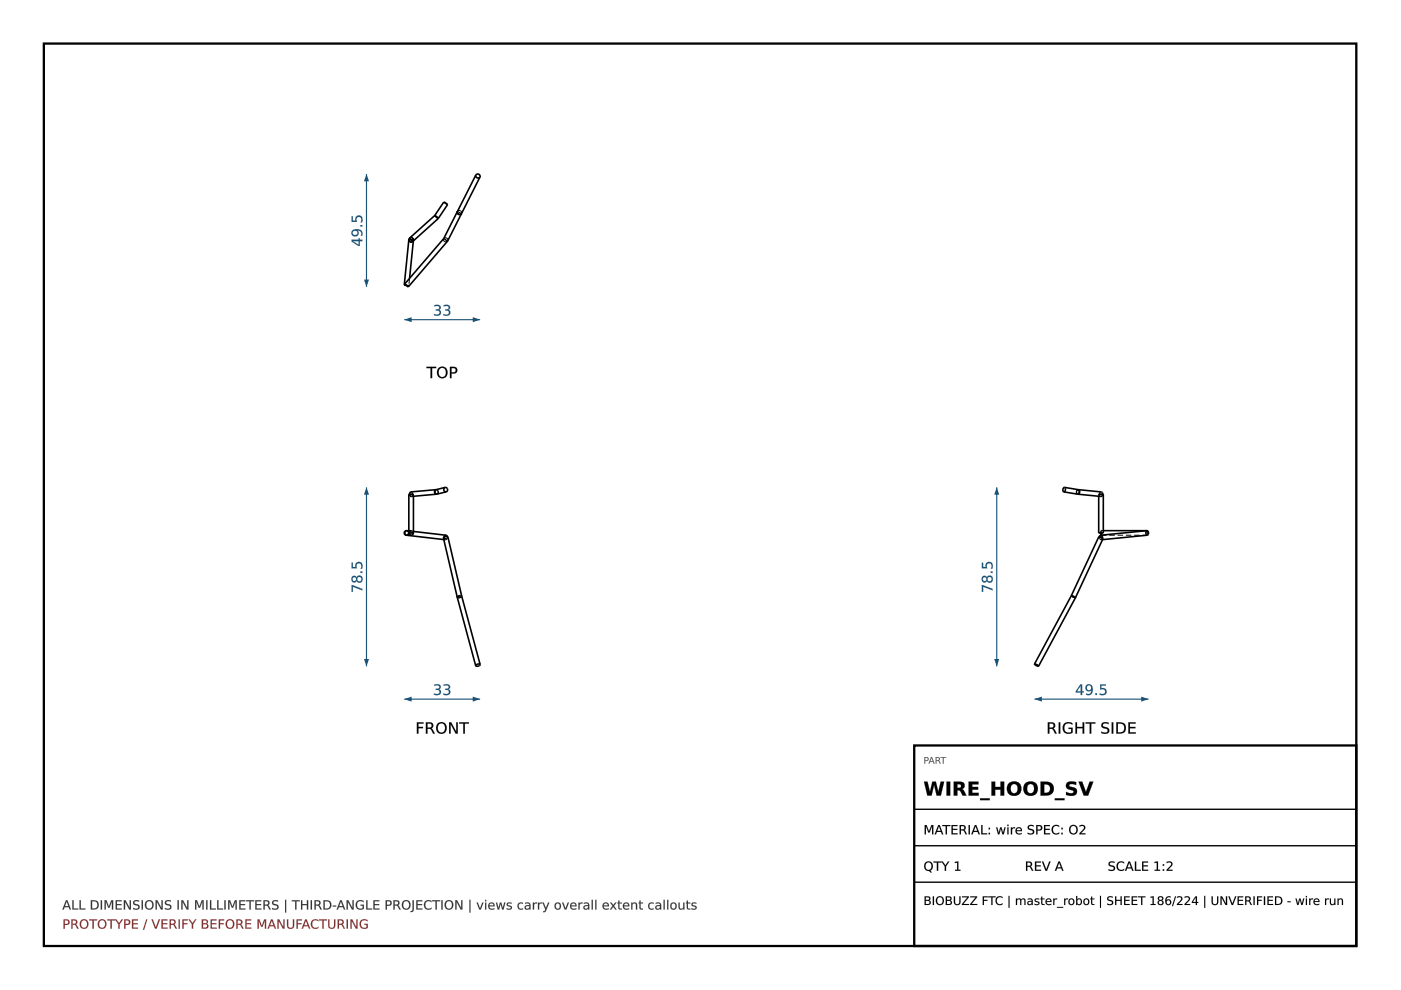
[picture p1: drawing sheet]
<svg xmlns="http://www.w3.org/2000/svg" width="297mm" height="210mm" viewBox="0 0 297 210" stroke-linecap="round" stroke-linejoin="round" font-family="sans-serif">
<path d="M9.3 9.2h278.3v191.4h-278.3z" fill="none" stroke="#000" stroke-width=".49"/>
<g fill="none" stroke="#000" stroke-width=".34">
<path d="M86.2 112.5a.5 .5 0 0 0-.4 .5 .5 .5 0 0 0 .3 .5l8 .9M86.7 112.5h-.5a.48 .48 0 0 0-.5 .5 .48 .48 0 0 0 .5 .5h1M87.2 112.5a.48 .48 0 0 0-.5 .5 .48 .48 0 0 0 .5 .5M87.7 113l-.3 .4-.2 .1M87.7 104.8h-1v8.2h1M87.7 112.7l6.8 .8M87.7 105.2v7.8M92.4 103.8a.49 .49 0 0 0-.3 .6 .49 .49 0 0 0 .6 .4l1.9-.5M92.5 103.8l-5.4 .5a.52 .52 0 0 0-.3 .5 .52 .52 0 0 0 .4 .5l5.4-.5M92.5 103.8a.52 .52 0 0 0-.3 .5 .52 .52 0 0 0 .4 .5M92.6 104.8h.1M94.4 103.3a.49 .49 0 0 1 .5 .4 .49 .49 0 0 1-.3 .6"/>
<path d="M94.4 103.3a.49 .49 0 0 0-.3 .6 .49 .49 0 0 0 .5 .4M94.4 103.3l-2 .5M94.5 113.5l.3 .3M94.5 113.5a.5 .5 0 0 0-.4 .4 .5 .5 0 0 0 .3 .5M96.9 126.6h.1M96.9 126.6l4 14.5M97.9 126.4l-.5-.1-.5 .3M97.9 126.4h.1M97.9 126.4l3.9 14.5M97.9 126.4l-2.9-12.5-.6-.1-.4 .3 2.9 12.5M101.8 140.9l-.5 .3-.4-.1M101.8 140.9l-.5-.1-.4 .3"/>
</g>
<g fill="none" stroke="#000" stroke-width=".21" stroke-dasharray="1.2 .6" stroke-linecap="butt">
<path d="M86.1 113.5l.4-.2M86.2 112.5l.2 .1 .3 .3M86.2 112.5l1.5 .2M86.5 113.3v-.5l-.3-.3M86.7 112.9a.48 .48 0 0 1-.5 .6M86.7 113h1M86.7 104.8h1M87.1 104.3l.3 .1M87.2 112.5l.2 .1 .3 .3M87.2 112.5h-.5M87.4 104.4l.1 .5-.3 .4M87.7 112.9v.1"/>
<path d="M87.7 104.8v.4M92.4 103.8l.5 .2M92.5 103.8l.2 .1M92.7 103.9l.2 .5-.3 .4M92.9 104v.5l-.2 .3M94 114.1l.3 .1 .5-.1M94.1 114.4h.3M94.4 114.4l.4-.1M94.8 114.3v-.5M94.8 114.1l.2-.2M96.9 126.6l.3 .1 .5-.1M96.9 126.6l.3 .2 .5-.2"/>
<path d="M97.7 126.6l.2-.1M97.9 126.5h-.9M97.9 126.4v.1"/>
</g>
<path d="M85.7 148.2h16.1" fill="none" stroke="#1a5276" stroke-width=".24"/>
<g fill="#1a5276">
<path d="M85.7 148.2l1.6-.5v1.1z"/>
<path d="M100.2 147.7l1.6 .5-1.6 .6z"/>
<path d="M92.1 145.2a.86 .86 0 0 1 1.3 .6l-.4 .3a.69 .69 0 0 1 .4 1 .69 .69 0 0 1-.9 .3l-.5-.1v-.3a.67 .67 0 0 0 .7 .2 .67 .67 0 0 0 .5-.7l-.3-.2h-.5v-.3h.3a.37 .37 0 0 0 .4-.3 .37 .37 0 0 0-.4-.4l-.6 .1zM94.1 145.2a.86 .86 0 0 1 1.3 .6l-.4 .3a.69 .69 0 0 1 .4 1 .69 .69 0 0 1-.9 .3l-.5-.1v-.3a.67 .67 0 0 0 .7 .2 .67 .67 0 0 0 .4-.7l-.2-.2h-.5v-.3h.3a.37 .37 0 0 0 .4-.3 .37 .37 0 0 0-.4-.4l-.6 .1z"/>
<path d="M92.1 145.1a.88 .88 0 0 1 1.3 .7l-.4 .3a.61 .61 0 0 1 .5 .6 .61 .61 0 0 1-.4 .6l-.2 .1a.56 .56 0 0 1-.9-.4 .66 .66 0 0 0 .7 .1 .66 .66 0 0 0 .4-.6l-.2-.2h-.5v-.3h.3a.35 .35 0 0 0 .4-.3 .35 .35 0 0 0-.4-.4l-.6 .2zM92.1 145.2v.2a.79 .79 0 0 1 1.1 .3l-.2 .3h-.6v.3a.52 .52 0 0 1 .8 .4 .52 .52 0 0 1-.8 .5l-.4-.2v.3a.85 .85 0 0 0 1 0 .85 .85 0 0 0 .4-1l-.4-.1a.59 .59 0 0 0 .4-.8 .59 .59 0 0 0-.8-.3zM94 145.1h.1a.88 .88 0 0 1 1.3 .7l-.4 .3a.61 .61 0 0 1 .5 .6 .61 .61 0 0 1-.4 .6l-.2 .1a.56 .56 0 0 1-.9-.4 .66 .66 0 0 0 .7 .1 .66 .66 0 0 0 .4-.6l-.2-.2h-.5v-.3h.3a.35 .35 0 0 0 .4-.3 .35 .35 0 0 0-.4-.4l-.7 .2zM94.1 145.2v.2a.79 .79 0 0 1 1 .3l-.1 .3h-.6v.3a.52 .52 0 0 1 .8 .4 .52 .52 0 0 1-.8 .5l-.4-.2v.3a.85 .85 0 0 0 1 0 .85 .85 0 0 0 .4-1l-.4-.1a.59 .59 0 0 0 .4-.8 .59 .59 0 0 0-.9-.3z"/>
</g>
<path d="M77.7 103.3v38" fill="none" stroke="#1a5276" stroke-width=".24"/>
<g fill="#1a5276">
<path d="M77.7 103.3l.5 1.6h-1z"/>
<path d="M77.2 139.7h1l-.5 1.6z"/>
<path d="M74.5 124l2.3 .9v.3l-2-.8v1.1h-.3zM75.7 122.8a.5 .5 0 0 0 1 0 .5 .5 0 0 0-1 0zM74.7 122.3l.6-.2 .3 .4a.7 .7 0 0 1 1-.3 .7 .7 0 0 1 .2 1 .63 .63 0 0 1-.6 .4 .63 .63 0 0 1-.6-.5 .63 .63 0 0 1-.9 .3 .63 .63 0 0 1-.1-1zM74.7 122.8a.41 .41 0 0 0 .8 0 .41 .41 0 0 0-.8 0zM76.4 121.2h.4v.3h-.4zM74.5 119.3h.3v.9h.6a.81 .81 0 0 1 .8-1.1 .81 .81 0 0 1 .6 1.2v.3h-.3a.61 .61 0 0 0 0-.9 .61 .61 0 0 0-.9 0l.1 .8h-1.2z"/>
<path d="M74.5 124l2.3 .8v.4l-2-.8v1.1h-.3zM74.5 124v1.5h.3v-1.1l2 .8v-.3zM75.8 122.8a.45 .45 0 0 0 .8 0 .45 .45 0 0 0-.8 0zM75.7 122.8a.5 .5 0 0 1 1 0 .5 .5 0 0 1-1 0zM74.7 122.3a.54 .54 0 0 1 .5-.2 .54 .54 0 0 1 .4 .4 .63 .63 0 0 1 .6-.5 .63 .63 0 0 1 .6 .4 .72 .72 0 0 1-.2 1.1 .72 .72 0 0 1-1-.4 .56 .56 0 0 1-.6 .4 .56 .56 0 0 1-.5-.5zM74.7 122.3a.65 .65 0 0 0-.1 .9 .65 .65 0 0 0 .9 .1l.1-.2a.66 .66 0 0 0 1 .2 .66 .66 0 0 0 0-1 .66 .66 0 0 0-1 .2l-.3-.4zM74.7 122.8a.4 .4 0 0 0 .8 0 .4 .4 0 0 0-.8 0zM74.7 122.8a.45 .45 0 0 1 .9 0 .45 .45 0 0 1-.9 0zM76.4 121.1h.4v.4h-.4zM76.4 121.2v.3h.4v-.3zM74.5 119.3h.3v.9h.6a.83 .83 0 0 1 .8-1.1 .83 .83 0 0 1 .7 1.2l-.1 .3h-.4a.59 .59 0 0 0 .1-.9 .59 .59 0 0 0-.8 0v.8h-1.2zM74.5 119.3v1.2h1.2a.61 .61 0 0 1-.1-.9 .61 .61 0 0 1 .9 0 .61 .61 0 0 1 0 .9v.1h.3a.87 .87 0 0 0-.1-1.2 .87 .87 0 0 0-1.2 0l-.1 .3v.5h-.6v-.9z"/>
</g>
<g fill="#000">
<path d="M88.4 153.1h1.4v.3h-1.1v.7h1v.3h-1v1.1h-.3zM90.3 153.1h.7a.67 .67 0 0 1 .8 .5 .67 .67 0 0 1-.3 .8l.7 1.1h-.4l-.4-.8-.4-.2h-.4v1h-.3zM90.6 153.4v.9h.4a.43 .43 0 0 0 .5-.5 .43 .43 0 0 0-.5-.4zM93 153.6a.95 .95 0 0 0-.1 1.2 .95 .95 0 0 0 1.1 .4 .96 .96 0 0 0 .4-1.2 .96 .96 0 0 0-1.2-.5zM92.4 154.3a1.2 1.2 0 0 1 2.4 0 1.2 1.2 0 0 1-2.4 0zM95.2 153.1h.5l1 2.1v-2.1h.4v2.4h-.5l-1.1-2v2h-.3zM97.4 153.1h2v.3h-.8v2.1h-.4v-2.1h-.8z"/>
<path d="M88.4 153.1h1.4v.3h-1.1v.7h1v.3h-1v1.2h-.3zM88.4 153.1v2.4h.3v-1.1h1v-.3h-1v-.7h1.1v-.3zM90.3 153.1h.7a.69 .69 0 0 1 .9 .5 .69 .69 0 0 1-.4 .8l.3 .3 .4 .9h-.4l-.5-1-.7-.1v1.1h-.3zM90.3 153.1v2.4h.3v-1l.7 .1 .5 .9h.4l-.5-.8-.3-.3a.65 .65 0 0 0 .4-.8 .65 .65 0 0 0-.8-.4zM90.6 153.4v.9l.4-.1a.41 .41 0 0 0 .5-.4 .41 .41 0 0 0-.5-.4zM90.6 153.4a.72 .72 0 0 1 .9 .2v.2a.42 .42 0 0 1-.5 .5h-.4zM93 153.6a.93 .93 0 0 0-.1 1.2 .93 .93 0 0 0 1.1 .4 .95 .95 0 0 0 .3-1.2 .95 .95 0 0 0-1.1-.5zM93 153.6a.85 .85 0 0 1 1.1-.1 .85 .85 0 0 1 .3 1.1 .79 .79 0 0 1-1 .7 .79 .79 0 0 1-.6-1zM92.4 154.3a1.22 1.22 0 0 1 2.4 0 1.22 1.22 0 0 1-2.4 0zM92.4 154.3a1.2 1.2 0 0 0 2.4 0 1.2 1.2 0 0 0-2.4 0zM95.2 153.1h.5l1 2.1v-2.1h.4v2.5h-.5l-1.1-2.1 .1 2.1h-.4zM95.2 153.1v2.4h.3l.1-2 1 2h.5v-2.4h-.4v2.1l-1-2.1zM97.4 153.1h2v.3h-.8v2.2h-.4v-2.2h-.8zM97.4 153.1v.3h.8v2.1h.4l-.1-2.1h.9v-.3z"/>
</g>
<g fill="none" stroke="#000" stroke-width=".34">
<path d="M100.9 37.1a.49 .49 0 0 0 .2 .6 .49 .49 0 0 0 .7-.2M100.9 37.1a.49 .49 0 0 1 .6-.2 .49 .49 0 0 1 .3 .6M100.9 37.1l-3.9 7.7M101.8 37.5l-7 13.7M86.8 59l.9-8.1-1-.1-1 9.7 1 .1M86.8 50.5l5.5-4.8 .6 .7-5.3 4.7M92.1 45.7l.8 .6M92.2 45.7l1.9-2.9 .6 .4 .2 .2-2 2.9M92.8 46.2l.1 .1M94.1 50.6l-8.3 9.6 .5 .5 .3 .1 8.3-9.6M94.8 51.1l.1 .1M94.9 51.2h.1"/>
<path d="M97 44.8a.49 .49 0 0 0 .2 .6 .49 .49 0 0 0 .7-.1M97 44.8l-2.9 5.8"/>
<circle cx="87.2" cy="50.8" r=".49"/>
</g>
<g fill="none" stroke="#000" stroke-width=".21" stroke-dasharray="1.2 .6" stroke-linecap="butt">
<path d="M86.7 50.8l1 .1M86.8 59l-.1 1.6M86.8 50.5l.6 .6M87.4 51.1l.1 .1M87.5 51.2l-.7-.7M87.6 51.1l-.1 .1M92.1 45.7l.7 .5M92.2 45.7h-.1M92.2 45.7l.5 .6M92.7 46.3l.2 .1M94.1 50.6a.5 .5 0 0 0 .1 .6 .5 .5 0 0 0 .6 0M94.1 50.6v-.1"/>
<path d="M94.1 42.8l.7 .6M94.1 50.5l.7 .6M94.8 43.4h.1M94.9 51.2l-.8-.7M94.9 51.1a.49 .49 0 0 0-.2-.6 .49 .49 0 0 0-.6 .1M97 44.8l.2-.2 .4 .1M97.6 44.7l.3 .2v.4M97.9 45.3l-.9-.5M85.7 60.5l1 .1M86.6 60.8l-.8-.6"/>
<circle cx="87.2" cy="50.8" r=".49"/>
</g>
<path d="M85.7 67.8h16.1" fill="none" stroke="#1a5276" stroke-width=".24"/>
<g fill="#1a5276">
<path d="M85.7 67.8l1.6-.6v1.1z"/>
<path d="M100.2 67.2l1.6 .6-1.6 .5z"/>
<path d="M92.1 64.7a.86 .86 0 0 1 1.3 .7l-.4 .3a.69 .69 0 0 1 .4 .9 .69 .69 0 0 1-.9 .3l-.5-.1v-.3a.67 .67 0 0 0 .7 .2 .67 .67 0 0 0 .5-.6l-.3-.2-.5-.1v-.2h.3a.37 .37 0 0 0 .4-.4 .37 .37 0 0 0-.4-.3l-.6 .1zM94.1 64.7a.86 .86 0 0 1 1.3 .7l-.4 .3a.69 .69 0 0 1 .4 .9 .69 .69 0 0 1-.9 .3l-.5-.1v-.3a.67 .67 0 0 0 .7 .2 .67 .67 0 0 0 .4-.6l-.2-.2-.5-.1v-.2h.3a.37 .37 0 0 0 .4-.4 .37 .37 0 0 0-.4-.3l-.6 .1z"/>
<path d="M92.1 64.7a.88 .88 0 0 1 1.3 .7l-.4 .3a.61 .61 0 0 1 .5 .6 .61 .61 0 0 1-.4 .6h-.2a.56 .56 0 0 1-.9-.4 .66 .66 0 0 0 .7 .2 .66 .66 0 0 0 .4-.6l-.2-.2-.5-.1v-.2h.3a.35 .35 0 0 0 .4-.4 .35 .35 0 0 0-.4-.3l-.6 .1zM92.1 64.7v.3a.79 .79 0 0 1 1.1 .2l-.2 .3-.6 .1v.2a.52 .52 0 0 1 .8 .4 .52 .52 0 0 1-.8 .5l-.4-.2v.3a.85 .85 0 0 0 1 .1 .85 .85 0 0 0 .4-1l-.4-.2a.59 .59 0 0 0 .4-.8 .59 .59 0 0 0-.8-.3zM94 64.7h.1a.88 .88 0 0 1 1.3 .7l-.4 .3a.61 .61 0 0 1 .5 .6 .61 .61 0 0 1-.4 .6h-.2a.56 .56 0 0 1-.9-.4 .66 .66 0 0 0 .7 .2 .66 .66 0 0 0 .4-.6l-.2-.2-.5-.1v-.2h.3a.35 .35 0 0 0 .4-.4 .35 .35 0 0 0-.4-.3l-.7 .1zM94.1 64.7v.3a.79 .79 0 0 1 1 .2l-.1 .3-.6 .1v.2a.52 .52 0 0 1 .8 .4 .52 .52 0 0 1-.8 .5l-.4-.2v.3a.85 .85 0 0 0 1 .1 .85 .85 0 0 0 .4-1l-.4-.2a.59 .59 0 0 0 .4-.8 .59 .59 0 0 0-.9-.3z"/>
</g>
<path d="M77.7 36.9v23.9" fill="none" stroke="#1a5276" stroke-width=".24"/>
<g fill="#1a5276">
<path d="M77.7 36.9l.5 1.5h-1z"/>
<path d="M77.2 59.3h1l-.5 1.5z"/>
<path d="M74.8 51.1l1.2 .8v-.8zM74.5 50.8h1.5v-.3h.3v.3h.5v.3h-.5v1h-.3l-1.5-.9zM74.6 48.9a1.24 1.24 0 0 1 1.4-.3 1.24 1.24 0 0 1 .8 1.1v.3h-.3a.71 .71 0 0 0 0-.8 .71 .71 0 0 0-.7-.3 .75 .75 0 0 1 0 1 .75 .75 0 0 1-1.1 .1 .75 .75 0 0 1-.1-1.1zM74.8 49.4a.51 .51 0 0 0 1 0 .51 .51 0 0 0-1 0zM76.4 47.7h.4v.3h-.4zM74.5 45.9h.3v.9h.6a.81 .81 0 0 1 .8-1.1 .81 .81 0 0 1 .6 1.1v.3h-.3a.61 .61 0 0 0 0-.9 .61 .61 0 0 0-.9 .1l.1 .7h-1.2z"/>
<path d="M74.8 51.1l1.2 .8v-.8zM74.8 51.1h1.2v.8zM74.5 50.8h1.5v-.3h.3v.3h.5v.3h-.5v1.1h-.3l-1.5-1zM74.5 50.8v.4l1.5 .9h.3v-1h.5v-.3h-.5v-.3h-.3v.3zM74.6 48.9a1.25 1.25 0 0 1 1.4-.4 1.25 1.25 0 0 1 .9 1.3l-.1 .2h-.3a.69 .69 0 0 0 0-.8 .69 .69 0 0 0-.7-.3 .68 .68 0 0 1-.1 1.2 .79 .79 0 0 1-1-.2 .79 .79 0 0 1-.1-1zM74.7 49a.74 .74 0 0 0 .1 1 .74 .74 0 0 0 1-.1 .74 .74 0 0 0-.1-1 .72 .72 0 0 1 .8 .3 .72 .72 0 0 1 0 .8h.3a1.04 1.04 0 0 0-.3-1.2 1.04 1.04 0 0 0-1.2-.2zM74.8 49.4a.5 .5 0 0 0 1 0 .5 .5 0 0 0-1 0zM74.8 49.4a.52 .52 0 0 1 1 0 .52 .52 0 0 1-1 0zM76.4 47.7h.4v.4h-.4zM76.4 47.7v.3h.4v-.3zM74.5 45.8h.3v1h.6a.83 .83 0 0 1 .8-1.2 .83 .83 0 0 1 .7 1.2l-.1 .4-.4-.1a.59 .59 0 0 0 .1-.8 .59 .59 0 0 0-.8 0v.8h-1.2zM74.5 45.9v1.1h1.2a.61 .61 0 0 1-.1-.8 .61 .61 0 0 1 .9-.1 .61 .61 0 0 1 0 .9v.1h.3a.87 .87 0 0 0-.1-1.1 .87 .87 0 0 0-1.2-.1l-.1 .4v.5h-.6v-.9z"/>
</g>
<g fill="#000">
<path d="M90.4 77.8h2.1v.2h-.9v2.2h-.3v-2.2h-.9zM93.2 78.3a.95 .95 0 0 0-.1 1.1 .95 .95 0 0 0 1.1 .4 .96 .96 0 0 0 .3-1.2 .96 .96 0 0 0-1.1-.5zM92.6 78.9a1.2 1.2 0 0 1 2.4 0 1.2 1.2 0 0 1-2.4 0zM95.7 78v.9h.4a.45 .45 0 0 0 .5-.4 .45 .45 0 0 0-.5-.5zM95.4 77.8h.7a.72 .72 0 0 1 .9 .7 .72 .72 0 0 1-.9 .7h-.4v1h-.3z"/>
<path d="M90.4 77.8h2.1v.3l-.9-.1v2.2h-.3v-2.2l-.9 .1zM90.4 77.8v.2h.9v2.2h.3v-2.2h.9v-.2zM93.2 78.3a.93 .93 0 0 0-.1 1.1 .93 .93 0 0 0 1.1 .4 .95 .95 0 0 0 .3-1.2 .95 .95 0 0 0-1.1-.5zM93.2 78.2a.85 .85 0 0 1 1.1 0 .85 .85 0 0 1 .2 1.1 .79 .79 0 0 1-.9 .7 .79 .79 0 0 1-.6-1zM92.5 78.9a1.25 1.25 0 0 1 2.5 0 1.25 1.25 0 0 1-2.5 0zM92.6 78.9a1.2 1.2 0 0 0 2.4 0 1.2 1.2 0 0 0-2.4 0zM95.7 78v.9h.4a.43 .43 0 0 0 .5-.4 .43 .43 0 0 0-.5-.4zM95.7 78h.4a.47 .47 0 0 1 .5 .5 .47 .47 0 0 1-.5 .5h-.4zM95.4 77.8h.7a.74 .74 0 0 1 .9 .7 .74 .74 0 0 1-.9 .7h-.4v1h-.3zM95.4 77.8v2.4h.3v-1a.85 .85 0 0 0 1.2-.9l-.3-.4z"/>
</g>
<g fill="none" stroke="#000" stroke-width=".34">
<path d="M225.7 103.3l.2 .6-.4 .4M225.7 103.3l-.3 .5 .1 .5M225.7 103.3l2.9 .5M228.5 104.8h.1M228.6 103.8a.5 .5 0 0 1 .3 .5 .5 .5 0 0 1-.4 .5M228.6 103.8l4.9 .5a.5 .5 0 0 1 .3 .5 .5 .5 0 0 1-.4 .5l-4.9-.5M228.6 103.8l.2 .6-.3 .4-3-.5M232.9 104.8h1v8.2h-1v-7.8M233.4 113.5l.3 .2v.6M233.4 113.5l-.3 .3M233.4 113.5l9.7-1a.53 .53 0 0 1 .4 .5 .53 .53 0 0 1-.3 .5l-9.4 .9M233.5 112.9l-.1 .6v-.5"/>
<path d="M233.8 114.1l-.8-.3-5.9 12.5M233.9 114.2l-5.9 12.5M233.9 112.5h9.3v.4M227.1 126.3l.8 .3M227.1 126.3h.1M227.1 126.3l-7.8 14.5M227.9 126.6l.1 .2M227.9 126.6l.1 .1M228 126.8l-7.8 14.4M228 126.7h.1M219.3 140.8l.5 .1 .4 .3M219.3 140.8l.4 .3 .5 .1"/>
</g>
<g fill="none" stroke="#000" stroke-width=".21" stroke-dasharray="1.2 .6" stroke-linecap="butt">
<path d="M228.5 104.8l-.2-.5 .3-.5M228.5 104.8a.51 .51 0 0 1-.3-.5 .51 .51 0 0 1 .4-.5M232.9 113h.5M232.9 104.8h.5M232.9 104.8v.4M233 113.8l.9 .4M233.1 113.8l.1 .4 .3 .2M233.4 113v-.5M233.4 105.3a.5 .5 0 0 1-.3-.6 .5 .5 0 0 1 .4-.4M233.4 112.5l.1 .4M233.4 113h.5M233.4 104.8h.5"/>
<path d="M233.4 112.5h.5M233.4 113.5h9.8M233.5 114.4l.2-.1M233.8 114.4h-.3M233.9 114.2l-.1-.1M243.1 112.5a.53 .53 0 0 0-.2 .5 .53 .53 0 0 0 .3 .5M243.2 113.5v-1M243.2 112.9v.6M227.4 126.5l.6 .3M227.4 126.5l-.3-.2M227.4 126.5l.6 .2M227.8 126.5h-.4"/>
</g>
<path d="M219.3 148.2h24.2" fill="none" stroke="#1a5276" stroke-width=".24"/>
<g fill="#1a5276">
<path d="M219.3 148.2l1.6-.5v1.1z"/>
<path d="M241.9 147.7l1.6 .5-1.6 .6z"/>
<path d="M229.1 145.4l-.8 1.2h.8zM229 145.1h.4v1.5h.4v.2h-.4v.6h-.3v-.6h-1v-.3zM230.3 145.3a.86 .86 0 0 1 1.1-.1 .86 .86 0 0 1 .3 1 1 1 0 0 1-.4 1 1 1 0 0 1-1 .1v-.3a.72 .72 0 0 0 .8 .1 .72 .72 0 0 0 .3-.8 .75 .75 0 0 1-1.1 .1 .75 .75 0 0 1 0-1.1zM230.4 145.9a.51 .51 0 0 0 1 0 .51 .51 0 0 0-1 0zM232.3 147h.3v.4h-.3zM233.3 145.1h1.2v.3h-1v.5a.81 .81 0 0 1 1.1 .8 .81 .81 0 0 1-1.1 .7l-.3-.1v-.3a.61 .61 0 0 0 .8 .1 .61 .61 0 0 0 .1-.9h-.8z"/>
<path d="M229.1 145.4l-.7 1.2h.7zM229.1 145.3v1.3h-.8zM229 145.1h.4v1.5h.4v.2h-.4v.6h-.3v-.6h-1v-.3zM229 145.1l-.9 1.4v.3h1v.6h.3v-.6h.4v-.2h-.4v-1.5zM230.3 145.3a.87 .87 0 0 1 1.1-.1 .87 .87 0 0 1 .3 1 1.02 1.02 0 0 1-.4 1 1.02 1.02 0 0 1-1 .1v-.3a.7 .7 0 0 0 .8 0 .7 .7 0 0 0 .3-.7 .76 .76 0 0 1-1.1 .1 .76 .76 0 0 1 0-1.1zM230.3 145.3a.73 .73 0 0 0 0 1.1 .73 .73 0 0 0 1.1-.1 .73 .73 0 0 1-.3 .8 .73 .73 0 0 1-.8-.1v.3a1.05 1.05 0 0 0 1.2-.2 1.05 1.05 0 0 0 .2-1.2 .78 .78 0 0 0-.5-.8 .78 .78 0 0 0-.9 .2zM230.4 145.9a.5 .5 0 0 0 1 0 .5 .5 0 0 0-1 0zM230.4 145.9a.52 .52 0 0 1 1 0 .52 .52 0 0 1-1 0zM232.2 147h.4v.4h-.4zM232.3 147v.4h.3v-.4zM233.2 145.1h1.3v.3h-1v.5a.82 .82 0 0 1 1.2 .8 .82 .82 0 0 1-1.2 .7l-.4-.1 .1-.3a.59 .59 0 0 0 .8 .1 .59 .59 0 0 0 0-.9l-.8 .1zM233.3 145.1v1.1a.62 .62 0 0 1 .8 0 .62 .62 0 0 1 .1 .9 .62 .62 0 0 1-.9 0l-.1-.1v.3a.87 .87 0 0 0 1.1-.1 .87 .87 0 0 0 .1-1.1l-.4-.2h-.5v-.6l1 .1v-.3z"/>
</g>
<path d="M211.3 103.3v38" fill="none" stroke="#1a5276" stroke-width=".24"/>
<g fill="#1a5276">
<path d="M211.3 103.3l.6 1.6h-1.1z"/>
<path d="M210.8 139.7h1.1l-.6 1.6z"/>
<path d="M208.2 124l2.3 .9v.3l-2.1-.8v1.1h-.2zM209.4 122.8a.46 .46 0 0 0 .9 0 .46 .46 0 0 0-.9 0zM208.3 122.3l.6-.2 .3 .4a.7 .7 0 0 1 1.1-.3 .7 .7 0 0 1 .1 1 .63 .63 0 0 1-.6 .4 .63 .63 0 0 1-.6-.5 .63 .63 0 0 1-.9 .3 .63 .63 0 0 1-.1-1zM208.3 122.8a.41 .41 0 0 0 .8 0 .41 .41 0 0 0-.8 0zM210.1 121.2h.4v.3h-.4zM208.2 119.3h.2v.9h.6a.81 .81 0 0 1 .8-1.1 .81 .81 0 0 1 .7 1.2l-.1 .3h-.3a.61 .61 0 0 0 .1-.9 .61 .61 0 0 0-.9 0v.8h-1.1z"/>
<path d="M208.2 124l2.3 .8v.4l-2.1-.8v1.1h-.2zM208.2 124v1.5h.2v-1.1l2.1 .8v-.3zM209.4 122.8a.45 .45 0 0 0 .9 0 .45 .45 0 0 0-.9 0zM209.4 122.8a.48 .48 0 0 1 .9 0 .48 .48 0 0 1-.9 0zM208.3 122.3a.54 .54 0 0 1 .5-.2 .54 .54 0 0 1 .4 .4 .63 .63 0 0 1 .6-.5 .63 .63 0 0 1 .6 .4 .72 .72 0 0 1-.1 1.1 .72 .72 0 0 1-1.1-.4 .56 .56 0 0 1-.6 .4 .56 .56 0 0 1-.5-.5zM208.3 122.3a.65 .65 0 0 0-.1 .9 .65 .65 0 0 0 1 .1v-.2a.66 .66 0 0 0 1 .2 .66 .66 0 0 0 0-1 .66 .66 0 0 0-1 .2l-.3-.4zM208.3 122.8a.4 .4 0 0 0 .8 0 .4 .4 0 0 0-.8 0zM208.3 122.8a.45 .45 0 0 1 .9 0 .45 .45 0 0 1-.9 0zM210 121.1h.5v.4h-.5zM210.1 121.2v.3h.4v-.3zM208.2 119.3h.2v.9h.6a.83 .83 0 0 1 .8-1.1 .83 .83 0 0 1 .7 1.2l-.1 .3h-.3a.59 .59 0 0 0 .1-.9 .59 .59 0 0 0-.9 0v.8h-1.1zM208.2 119.3v1.2h1.1a.61 .61 0 0 1 0-.9 .61 .61 0 0 1 .8 0 .61 .61 0 0 1 .1 .9l-.1 .1h.3a.87 .87 0 0 0-.1-1.2 .87 .87 0 0 0-1.1 0l-.2 .3v.5h-.6v-.9z"/>
</g>
<g fill="#000">
<path d="M222.2 153.1h.7a.67 .67 0 0 1 .8 .5 .67 .67 0 0 1-.4 .8l.7 1.1h-.3l-.4-.8-.5-.2h-.3v1h-.3zM222.5 153.4v.9h.4a.43 .43 0 0 0 .5-.5 .43 .43 0 0 0-.5-.4zM224.5 153.1h.3v2.4h-.3zM225.6 153.4a1.51 1.51 0 0 1 1.8-.1v.4a.99 .99 0 0 0-1.4-.1 .99 .99 0 0 0-.2 1.3 .99 .99 0 0 0 1.3 .3v-.6h-.5v-.3h.8v1a1.3 1.3 0 0 1-1.8-.1 1.3 1.3 0 0 1 0-1.8zM228 153.1h.3v1h1.2v-1h.4v2.4h-.4v-1.1h-1.2v1.1h-.3zM230.2 153.1h2v.3h-.8v2.1h-.4v-2.1h-.8zM233.7 153.3l1-.2 .3 .1v.3a.82 .82 0 0 0-1.2 .3l.1 .2a1.3 1.3 0 0 1 1.3 .9 1.1 1.1 0 0 1-1.7 .5v-.3a.74 .74 0 0 0 .8 .3 .74 .74 0 0 0 .5-.6l-.1-.2a1.34 1.34 0 0 1-1.2-.8zM235.7 153.1h.3v2.4h-.3zM237 153.4v1.9a1 1 0 0 0 1.4-1 1 1 0 0 0-1.4-.9zM236.7 153.1h.7a1.21 1.21 0 0 1 1.3 1.2 1.21 1.21 0 0 1-1.3 1.2h-.7zM239.2 153.1h1.6v.3h-1.2v.7h1.1v.3h-1.1v.9h1.2v.2h-1.6z"/>
<path d="M222.1 153.1h.8a.69 .69 0 0 1 .8 .5 .69 .69 0 0 1-.4 .8l.3 .3 .5 .9h-.4l-.6-1-.6-.1v1.1h-.4zM222.2 153.1v2.4h.3v-1l.7 .1 .5 .9h.3l-.4-.8-.3-.3a.65 .65 0 0 0 .4-.8 .65 .65 0 0 0-.8-.4zM222.5 153.4v.9l.4-.1a.41 .41 0 0 0 .5-.4 .41 .41 0 0 0-.5-.4zM222.5 153.4a.72 .72 0 0 1 .9 .2v.2a.42 .42 0 0 1-.5 .5h-.4zM224.5 153.1h.3v2.5h-.3zM224.5 153.1v2.4h.3v-2.4zM225.6 153.4a1.5 1.5 0 0 1 1.8-.1v.4a.98 .98 0 0 0-1.4-.1 .98 .98 0 0 0-.2 1.3 .98 .98 0 0 0 1.3 .3v-.6h-.6v-.3h.9v1a1.32 1.32 0 0 1-1.8-.1 1.32 1.32 0 0 1 0-1.8zM225.6 153.4a1.29 1.29 0 0 0 0 1.8 1.29 1.29 0 0 0 1.8 .1v-1h-.8v.3l.5-.1v.7a.99 .99 0 0 1-1.3-.3 .99 .99 0 0 1 .2-1.3 .99 .99 0 0 1 1.4 .1v-.4a1.57 1.57 0 0 0-1.8 .1zM228 153.1h.4v1h1.1v-1h.4v2.5h-.4v-1.2h-1.2l.1 1.2h-.4zM228 153.1v2.4h.3v-1.1h1.3l-.1 1.1h.4v-2.4h-.4l.1 1h-1.3v-1zM230.2 153.1h2v.3h-.8v2.2h-.4v-2.2h-.8zM230.2 153.1v.3h.9l-.1 2.1h.4v-2.1h.8v-.3zM233.7 153.3l.4-.2 .8 .1h.2v.4a.87 .87 0 0 0-1.3 .2l.1 .2 .6 .2a.76 .76 0 0 1 .7 .9 .76 .76 0 0 1-1.1 .5l-.6-.1v-.4a.72 .72 0 0 0 .8 .3 .72 .72 0 0 0 .5-.6l-.4-.3a.72 .72 0 0 1-.8-.4 .72 .72 0 0 1 .1-.8zM233.7 153.3a.64 .64 0 0 0-.1 .7 .64 .64 0 0 0 .6 .4 .5 .5 0 0 1 .7 .6 .5 .5 0 0 1-.8 .3l-.6-.2v.3a1.09 1.09 0 0 0 1.7-.5 .82 .82 0 0 0-.9-.7l-.3-.1a.44 .44 0 0 1-.1-.6 .44 .44 0 0 1 .6-.1l.6 .1-.1-.3h-.3zM235.7 153.1h.3v2.5h-.3zM235.7 153.1v2.4h.3v-2.4zM237 153.4v1.9a.98 .98 0 0 0 1.4-1 .98 .98 0 0 0-1.4-.9zM237 153.4a1.01 1.01 0 0 1 1.4 .9 1.01 1.01 0 0 1-1.4 1zM236.7 153.1a1.7 1.7 0 0 1 2 .7 1.21 1.21 0 0 1-.1 1.3 1.21 1.21 0 0 1-1.2 .5h-.7zM236.7 153.1v2.4h.7a1.19 1.19 0 0 0 1.3-1.2 1.19 1.19 0 0 0-1.3-1.1zM239.2 153.1h1.6v.3h-1.2v.7h1.1v.3h-1.1v.9h1.2v.3h-1.6zM239.2 153.1v2.4h1.6v-.2h-1.3v-.9h1.2v-.3h-1.2v-.7h1.3v-.3z"/>
</g>
<g fill="#333">
<path d="M14.1 191.1l-.3 1h.7zM14 190.9h.3l.8 1.9h-.3l-.2-.5h-.9l-.2 .5h-.3zM15.3 190.9h.3v1.7h1v.2h-1.3zM16.9 190.9h.2v1.7h1v.2h-1.2zM19.5 191.1v1.5a.82 .82 0 0 0 1.1-.7 .82 .82 0 0 0-1.1-.8zM19.3 190.9h.5a.99 .99 0 0 1 1.1 1 .99 .99 0 0 1-1.1 .9h-.5zM21.4 190.9h.2v1.9h-.2zM22.2 190.9h.4l.5 1.3 .5-1.3h.4v1.9h-.3v-1.7l-.5 1.4h-.3l-.5-1.4v1.7h-.2zM24.5 190.9h1.3v.2h-1v.6h.9v.2h-.9v.7h1v.2h-1.3zM26.3 190.9h.3l.9 1.6v-1.6h.3v1.9h-.4l-.9-1.6v1.6h-.2zM28.4 191l.8-.1h.3v.3a.51 .51 0 0 0-.6-.2 .51 .51 0 0 0-.3 .6 .96 .96 0 0 1 1 .9 1 1 0 0 1-1.4 .3v-.3a.64 .64 0 0 0 1.1-.3l-.1-.1a.97 .97 0 0 1-1-.9zM30 190.9h.3v1.9h-.3zM31.2 191.3a.78 .78 0 0 0-.1 .9 .78 .78 0 0 0 .9 .4 .76 .76 0 0 0 .3-1.1 .76 .76 0 0 0-1.1-.2zM30.7 191.8a.99 .99 0 0 1 1.9 0 .99 .99 0 0 1-1.9 0zM33 190.9h.4l.8 1.6v-1.6h.3v1.9h-.4l-.8-1.6v1.6h-.3zM35.1 191l.8-.1h.3v.3a.51 .51 0 0 0-.6-.2 .51 .51 0 0 0-.3 .6 .96 .96 0 0 1 1 .9 1 1 0 0 1-1.3 .3v-.3a.64 .64 0 0 0 1-.3v-.1a.97 .97 0 0 1-1-.9zM37.6 190.9h.3v1.9h-.3zM38.4 190.9h.4l.9 1.6v-1.6h.3v1.9h-.4l-.9-1.6v1.6h-.3zM41.4 190.9h.4l.5 1.3 .5-1.3h.4v1.9h-.3v-1.7l-.5 1.4h-.3l-.5-1.4v1.7h-.2zM43.7 190.9h.3v1.9h-.3zM44.5 190.9h.3v1.7h1v.2h-1.3zM46 190.9h.3v1.7h1v.2h-1.3zM47.6 190.9h.2v1.9h-.2zM48.4 190.9h.4l.5 1.3 .5-1.3h.4v1.9h-.3v-1.7l-.5 1.4h-.2l-.6-1.4v1.7h-.2zM50.7 190.9h1.3v.2h-1v.6h1v.2h-1v.7h1v.2h-1.3zM52.2 190.9h1.7v.2h-.7v1.7h-.3v-1.7h-.7zM54.1 190.9h1.3v.2h-1v.6h.9v.2h-.9v.7h1v.2h-1.3zM55.9 190.9h.6a.55 .55 0 0 1 .6 .3 .55 .55 0 0 1-.3 .7l.6 .9h-.3l-.3-.6-.4-.2h-.3v.8h-.2zM56.1 191.1v.7h.4a.35 .35 0 0 0 .4-.4 .35 .35 0 0 0-.4-.3zM57.9 191l.8-.1h.3v.3a.51 .51 0 0 0-.7-.2 .51 .51 0 0 0-.3 .6 .96 .96 0 0 1 1 .9 1 1 0 0 1-1.3 .3v-.3a.64 .64 0 0 0 1.1-.3l-.1-.1a.97 .97 0 0 1-1-.9zM60.4 190.8h.3v2.7h-.3zM61.9 190.9h1.7v.2h-.7v1.7h-.3v-1.7h-.7zM63.8 190.9h.3v.8h1v-.8h.2v1.9h-.2v-.9h-1v.9h-.3zM65.9 190.9h.2v1.9h-.2zM66.7 190.9h.6a.55 .55 0 0 1 .6 .3 .55 .55 0 0 1-.3 .7l.6 .9h-.3l-.3-.6-.4-.2h-.2v.8h-.3zM67 191.1v.7h.3a.35 .35 0 0 0 .4-.4 .35 .35 0 0 0-.4-.3zM68.9 191.1v1.5a.82 .82 0 0 0 1.1-.7 .82 .82 0 0 0-1.1-.8zM68.6 190.9h.5a.99 .99 0 0 1 1.2 1 .99 .99 0 0 1-1.2 .9h-.5zM70.6 192h.7v.2h-.7zM72.3 191.1l-.4 1h.7zM72.1 190.9h.3l.8 1.9h-.3l-.2-.5h-.9l-.2 .5h-.2zM73.5 190.9h.3l.9 1.6v-1.6h.3v1.9h-.4l-.9-1.6v1.6h-.2zM75.7 191.1l.4-.2 .5-.1 .5 .2v.3a.81 .81 0 0 0-1.1-.1 .81 .81 0 0 0-.2 1.1 .81 .81 0 0 0 1.1 .3v-.6h-.5v-.2h.8v.9a1.07 1.07 0 0 1-1.5-.1 1.07 1.07 0 0 1 0-1.5zM77.6 190.9h.3v1.7h1v.2h-1.3zM79.2 190.9h1.2v.2h-1v.6h1v.2h-1v.7h1.1v.2h-1.3zM82 191.1v.7h.4a.37 .37 0 0 0 .4-.3 .37 .37 0 0 0-.4-.4zM81.8 190.9h.6a.6 .6 0 0 1 .7 .6 .6 .6 0 0 1-.7 .6h-.4v.7h-.2zM83.4 190.9h.6a.55 .55 0 0 1 .7 .3 .55 .55 0 0 1-.3 .7l.6 .9h-.3l-.4-.6-.3-.2h-.3v.8h-.3zM83.7 191.1v.7h.3a.35 .35 0 0 0 .4-.4 .35 .35 0 0 0-.4-.3zM85.7 191.3a.78 .78 0 0 0-.2 .9 .78 .78 0 0 0 1 .4 .76 .76 0 0 0 .2-1.1 .76 .76 0 0 0-1-.2zM85.1 191.8a1 1 0 0 1 2 0 1 1 0 0 1-2 0zM87.5 190.9h.2v2l-.2 .4-.4 .1v-.2l.3-.3zM88.3 190.9h1.2v.2h-1v.6h1v.2h-1v.7h1.1v.2h-1.3zM90.1 191.1l.5-.2 .4-.1 .5 .2v.3a.78 .78 0 0 0-1.1 0 .78 .78 0 0 0 0 1.1 .78 .78 0 0 0 1.1 0v.3a1.04 1.04 0 0 1-1.4-.2 1.04 1.04 0 0 1 0-1.4zM91.6 190.9h1.7v.2h-.7v1.7h-.3v-1.7h-.7zM93.6 190.9h.2v1.9h-.2zM94.7 191.3a.78 .78 0 0 0-.1 .9 .78 .78 0 0 0 .9 .4 .76 .76 0 0 0 .3-1.1 .76 .76 0 0 0-1.1-.2zM94.2 191.8a1 1 0 0 1 2 0 1 1 0 0 1-2 0zM96.5 190.9h.4l.9 1.6v-1.6h.2v1.9h-.3l-.9-1.6v1.6h-.3zM99.5 190.8h.3v2.7h-.3zM101 191.4h.3l.5 1.2 .4-1.2h.3l-.6 1.4h-.3zM102.8 191.4h.3v1.4h-.3zM102.8 190.8h.3v.3h-.3zM103.7 191.5a.69 .69 0 0 1 .8-.1 .69 .69 0 0 1 .4 .8h-1.1a.67 .67 0 0 0 1 .3v.3a.84 .84 0 0 1-1.1-.1 .84 .84 0 0 1 0-1.2zM103.9 191.7l-.1 .3h.8l-.2-.4zM105.1 191.4h.3l.3 1.1 .3-1.1h.3l.3 1.1 .3-1.1h.2l-.3 1.4h-.3l-.4-1.2-.3 1.2h-.3zM107.6 191.4h.8l.1 .2a.41 .41 0 0 0-.5-.1 .41 .41 0 0 0-.3 .4 .61 .61 0 0 1 .6 .2 .61 .61 0 0 1 .1 .7h-.8h-.2v-.3a.53 .53 0 0 0 .9-.1l-.1-.1a.6 .6 0 0 1-.6-.2 .6 .6 0 0 1 0-.7zM109.9 191.5l.7-.2 .3 .1v.3a.58 .58 0 0 0-.8 0 .58 .58 0 0 0 0 .8 .58 .58 0 0 0 .8 .1v.2a.8 .8 0 0 1-1.1-.2 .8 .8 0 0 1 .1-1.1zM111.6 192.2l-.1 .1a.36 .36 0 0 0 .3 .4 .36 .36 0 0 0 .4-.3v-.3zM111.3 191.4a.73 .73 0 0 1 1.2 .6v.8h-.3v-.2a.53 .53 0 0 1-.6 .3 .53 .53 0 0 1-.4-.6 .53 .53 0 0 1 .7-.4h.3a.53 .53 0 0 0-.3-.4 .53 .53 0 0 0-.6 .2zM113 191.4h.2v.2l.2-.2 .5-.1v.3a.44 .44 0 0 0-.5 0 .44 .44 0 0 0-.2 .5v.7h-.2zM114.1 191.4h.2v.2l.2-.2 .4-.1v.3a.44 .44 0 0 0-.4 0 .44 .44 0 0 0-.2 .5v.7h-.2zM115 191.4h.3l.4 1.1 .5-1.1h.3l-.8 1.8-.2 .2h-.4v-.2h.4l.1-.4zM117.9 191.7a.5 .5 0 0 0 0 .7 .5 .5 0 0 0 .7 0 .51 .51 0 0 0 0-.6 .51 .51 0 0 0-.7-.1zM117.5 192.1a.75 .75 0 0 1 1.5 0 .75 .75 0 0 1-1.5 0zM119.2 191.4h.2l.5 1.2 .5-1.2h.2l-.5 1.4h-.4zM121.1 191.5a.69 .69 0 0 1 .8-.1 .69 .69 0 0 1 .3 .8h-1.1a.67 .67 0 0 0 1.1 .3v.3a.84 .84 0 0 1-1.1-.1 .84 .84 0 0 1 0-1.2zM121.3 191.7l-.2 .3h.9l-.2-.4zM122.6 191.4h.3v.2l.2-.2 .4-.1v.3a.44 .44 0 0 0-.4 0 .44 .44 0 0 0-.2 .5v.7h-.3zM124 192.2v.1a.36 .36 0 0 0 .2 .4 .36 .36 0 0 0 .5-.3v-.3zM123.8 191.4a.73 .73 0 0 1 1.1 .6v.8h-.2v-.2a.53 .53 0 0 1-.7 .3 .53 .53 0 0 1-.3-.6 .53 .53 0 0 1 .7-.4h.3a.53 .53 0 0 0-.4-.4 .53 .53 0 0 0-.5 .2zM125.4 190.8h.3v2h-.3zM126.2 190.8h.3v2h-.3zM127.9 191.5a.69 .69 0 0 1 .9-.1 .69 .69 0 0 1 .3 .8h-1.1a.67 .67 0 0 0 1.1 .3v.3a.84 .84 0 0 1-1.2-.1 .84 .84 0 0 1 0-1.2zM128.1 191.7l-.1 .3h.9l-.3-.4zM129.3 191.4h.3l.4 .5 .4-.5h.3l-.5 .7 .5 .7h-.2l-.5-.5-.4 .5h-.3l.6-.7zM131.1 190.9h.2v.5h.5v.2h-.5v.9l.5 .1v.2h-.5l-.2-.2v-1h-.2v-.2h.2zM132.3 191.5a.69 .69 0 0 1 .8-.1 .69 .69 0 0 1 .3 .8h-1.1a.67 .67 0 0 0 1.1 .3v.3a.84 .84 0 0 1-1.1-.1 .84 .84 0 0 1 0-1.2zM132.5 191.7l-.2 .3h.9l-.2-.4zM133.8 191.4h.3v.2a.54 .54 0 0 1 .6-.2 .54 .54 0 0 1 .4 .6v.8h-.3v-.8a.39 .39 0 0 0-.4-.5 .39 .39 0 0 0-.3 .5v.8h-.3zM135.6 190.9h.2v.5h.5v.2h-.5v.9l.5 .1v.2h-.5l-.2-.2v-1h-.2v-.2h.2zM137.6 191.5l.7-.2 .3 .1v.3a.58 .58 0 0 0-.8 0 .58 .58 0 0 0 0 .8 .58 .58 0 0 0 .8 .1v.2a.8 .8 0 0 1-1.1-.2 .8 .8 0 0 1 .1-1.1zM139.3 192.2l-.1 .1a.36 .36 0 0 0 .3 .4 .36 .36 0 0 0 .4-.3v-.3zM139 191.4a.73 .73 0 0 1 1.2 .6v.8h-.3v-.2a.53 .53 0 0 1-.6 .3 .53 .53 0 0 1-.4-.6 .53 .53 0 0 1 .7-.4h.3a.53 .53 0 0 0-.3-.4 .53 .53 0 0 0-.6 .2zM140.7 190.8h.2v2h-.2zM141.5 190.8h.2v2h-.2zM142.5 191.7a.5 .5 0 0 0-.1 .7 .5 .5 0 0 0 .8 0 .51 .51 0 0 0-.1-.6 .51 .51 0 0 0-.6-.1zM142 192.1a.75 .75 0 0 1 1.5 0 .75 .75 0 0 1-1.5 0zM143.9 191.4h.2v.9a.39 .39 0 0 0 .4 .4 .39 .39 0 0 0 .4-.5v-.8h.2v1.4h-.2v-.2a.54 .54 0 0 1-.7 .3 .54 .54 0 0 1-.3-.6zM145.6 190.9h.3v.5h.5v.2h-.5v.9l.5 .1v.2h-.5l-.3-.2v-1h-.2v-.2h.2zM146.7 191.4h.8l.1 .2a.41 .41 0 0 0-.4-.1 .41 .41 0 0 0-.3 .4 .61 .61 0 0 1 .6 .2 .61 .61 0 0 1 .1 .7h-.9h-.1v-.3a.53 .53 0 0 0 .9-.1l-.1-.1a.6 .6 0 0 1-.6-.2 .6 .6 0 0 1-.1-.7z"/>
<path d="M14.1 191.1l-.3 1h.7zM14.1 191.1l.4 1h-.7zM14 190.9h.3l.8 2h-.3l-.2-.6h-.9l-.2 .6h-.3zM14 190.9l-.8 1.9h.3l.2-.5h.9l.2 .5h.3l-.8-1.9zM15.3 190.9h.3v1.7h1v.3h-1.3zM15.3 190.9v1.9h1.3v-.2h-1v-1.7zM16.9 190.9h.2v1.7h1v.3h-1.2zM16.9 190.9v1.9h1.2v-.2h-1v-1.7zM19.5 191.1v1.5a.81 .81 0 0 0 1.1-.7 .81 .81 0 0 0-1.1-.8zM19.5 191.1a.83 .83 0 0 1 1.2 .8 .83 .83 0 0 1-1.2 .7zM19.2 190.9h.6a1.01 1.01 0 0 1 1.1 1 1.01 1.01 0 0 1-1.1 1h-.6zM19.3 190.9v1.9h.5a.98 .98 0 0 0 1.1-.9 .98 .98 0 0 0-1.1-1zM21.3 190.9h.3v2h-.3zM21.4 190.9v1.9h.2v-1.9zM22.2 190.9h.4l.5 1.3 .5-1.3h.4v2h-.3v-1.8l-.5 1.4h-.3l-.5-1.4v1.8h-.2zM22.2 190.9v1.9h.2v-1.7l.5 1.4h.3l.5-1.4v1.7h.3v-1.9h-.4l-.5 1.4-.5-1.4zM24.5 190.9h1.3v.2h-1v.6h1v.2h-1v.7h1v.3h-1.3zM24.5 190.9v1.9h1.3v-.2h-1v-.7h.9v-.2h-.9v-.6h1v-.2zM26.2 190.9h.4l.9 1.6v-1.6h.3v2h-.4l-.9-1.7v1.7h-.3zM26.3 190.9v1.9h.2v-1.6l.9 1.6h.4v-1.9h-.3v1.6l-.9-1.6zM28.4 191l.3-.2a.51 .51 0 0 1 .8 .4 .5 .5 0 0 0-.6-.2 .5 .5 0 0 0-.3 .6l.4 .1a.62 .62 0 0 1 .6 .8 .62 .62 0 0 1-.9 .4l-.5-.1v-.3a.63 .63 0 0 0 1.1-.3l-.4-.2a.59 .59 0 0 1-.6-.3 .59 .59 0 0 1 .1-.7zM28.4 191a.53 .53 0 0 0-.1 .6 .53 .53 0 0 0 .5 .3 .42 .42 0 0 1 .5 .5 .42 .42 0 0 1-.6 .3l-.5-.2v.2a.83 .83 0 0 0 .9 .1 .83 .83 0 0 0 .5-.7l-.3-.3-.7-.2a.52 .52 0 0 1 .3-.6 .52 .52 0 0 1 .6 .2v-.3h-.3zM30 190.9h.3v2h-.3zM30 190.9v1.9h.3v-1.9zM31.2 191.3a.77 .77 0 0 0-.1 .9 .77 .77 0 0 0 .9 .4 .75 .75 0 0 0 .2-1.1 .75 .75 0 0 0-1-.2zM31.2 191.3a.78 .78 0 0 1 1.1 .4 .78 .78 0 0 1-.7 1 .85 .85 0 0 1-.4-1.4zM30.6 191.8a1.05 1.05 0 0 1 2.1 0 1.05 1.05 0 0 1-2.1 0zM30.7 191.8a.98 .98 0 0 0 1.9 0 .98 .98 0 0 0-1.9 0zM33 190.9h.4l.8 1.6v-1.6h.3v2h-.4l-.8-1.7v1.7h-.3zM33 190.9v1.9h.3v-1.6l.8 1.6h.4v-1.9h-.3v1.6l-.8-1.6zM35.1 191l.3-.2a.51 .51 0 0 1 .8 .4 .5 .5 0 0 0-.6-.2 .5 .5 0 0 0-.3 .6l.5 .1a.62 .62 0 0 1 .5 .8 .62 .62 0 0 1-.9 .4l-.5-.1v-.3a.63 .63 0 0 0 1.1-.3l-.3-.2a.59 .59 0 0 1-.7-.3 .59 .59 0 0 1 .1-.7zM35.1 191a.53 .53 0 0 0-.1 .6 .53 .53 0 0 0 .5 .3 .42 .42 0 0 1 .6 .5 .42 .42 0 0 1-.7 .3l-.4-.2v.2a.83 .83 0 0 0 .8 .1 .83 .83 0 0 0 .5-.7l-.2-.3-.8-.2a.52 .52 0 0 1 .3-.6 .52 .52 0 0 1 .6 .2v-.3h-.3zM37.6 190.9h.3v2h-.3zM37.6 190.9v1.9h.3v-1.9zM38.4 190.9h.4l.9 1.6v-1.6h.3v2h-.4l-.9-1.7v1.7h-.3zM38.4 190.9v1.9h.3v-1.6l.9 1.6h.4v-1.9h-.3v1.6l-.9-1.6zM41.3 190.9h.5l.5 1.3 .5-1.3h.4v2h-.3v-1.8l-.5 1.4h-.3l-.5-1.4v1.8h-.3zM41.4 190.9v1.9h.2v-1.7l.5 1.4h.3l.5-1.4v1.7h.3v-1.9h-.4l-.5 1.4-.5-1.4zM43.7 190.9h.3v2h-.3zM43.7 190.9v1.9h.3v-1.9zM44.5 190.9h.3v1.7h1v.3h-1.3zM44.5 190.9v1.9h1.3v-.2h-1v-1.7zM46 190.9h.3v1.7h1v.3h-1.3zM46 190.9v1.9h1.3v-.2h-1v-1.7zM47.6 190.9h.3v2h-.3zM47.6 190.9v1.9h.2v-1.9zM48.4 190.9h.4l.5 1.3 .5-1.3h.4v2h-.3v-1.8l-.5 1.4h-.3l-.5-1.4 .1 1.8h-.3zM48.4 190.9v1.9h.2v-1.7l.6 1.4h.2l.5-1.4v1.7h.3v-1.9h-.4l-.5 1.4-.5-1.4zM50.7 190.9h1.3v.2h-1v.6h1v.2h-1v.7h1v.3h-1.3zM50.7 190.9v1.9h1.3v-.2h-1v-.7h1v-.2h-1v-.6h1v-.2zM52.2 190.9h1.7v.2h-.7v1.8h-.3v-1.8h-.7zM52.2 190.9v.2h.7v1.7h.3l-.1-1.7h.8v-.2zM54.1 190.9h1.3v.2h-1v.6h1v.2h-1v.7h1v.3h-1.3zM54.1 190.9v1.9h1.3v-.2h-1v-.7h.9v-.2h-.9v-.6h1v-.2zM55.8 190.9h.7a.57 .57 0 0 1 .6 .3 .57 .57 0 0 1-.3 .7l.6 1h-.3l-.4-.8-.6-.1v.9h-.3zM55.9 190.9v1.9h.2v-.8l.6 .1 .4 .7h.3l-.6-.9a.54 .54 0 0 0 .3-.6 .54 .54 0 0 0-.6-.4zM56.1 191.1v.7h.4a.34 .34 0 0 0 .3-.4 .34 .34 0 0 0-.3-.3zM56.1 191.1h.4a.37 .37 0 0 1 .4 .3 .37 .37 0 0 1-.4 .4h-.4zM57.8 191l.4-.2a.51 .51 0 0 1 .8 .4h-.1a.5 .5 0 0 0-.6-.2 .5 .5 0 0 0-.3 .6l.5 .1a.62 .62 0 0 1 .6 .8 .62 .62 0 0 1-.9 .4l-.5-.1v-.3a.63 .63 0 0 0 1.1-.3l-.4-.2a.59 .59 0 0 1-.7-.3 .59 .59 0 0 1 .1-.7zM57.9 191a.53 .53 0 0 0-.2 .6 .53 .53 0 0 0 .5 .3 .42 .42 0 0 1 .6 .5 .42 .42 0 0 1-.6 .3l-.5-.2v.2a.83 .83 0 0 0 .9 .1 .83 .83 0 0 0 .4-.7l-.2-.3-.8-.2a.52 .52 0 0 1 .3-.6 .52 .52 0 0 1 .7 .2v-.3h-.3zM60.4 190.8h.3v2.7h-.3zM60.4 190.8v2.7h.3v-2.7zM61.9 190.9h1.7v.2h-.7v1.8h-.3v-1.8h-.7zM61.9 190.9v.2h.7v1.7h.3l-.1-1.7h.8v-.2zM63.8 190.9h.3v.8h1v-.8h.3v2h-.3v-1h-1v1h-.3zM63.8 190.9v1.9h.3v-.9h1v.9h.2v-1.9h-.2v.8h-1v-.8zM65.9 190.9h.3v2h-.3zM65.9 190.9v1.9h.2v-1.9zM66.7 190.9h.6a.57 .57 0 0 1 .7 .3 .57 .57 0 0 1-.4 .7l.7 1h-.4l-.4-.8-.5-.1v.9h-.3zM66.7 190.9v1.9h.3l-.1-.8 .6 .1 .4 .7h.3l-.6-.9a.54 .54 0 0 0 .3-.6 .54 .54 0 0 0-.6-.4zM67 191.1v.7h.3a.34 .34 0 0 0 .4-.4 .34 .34 0 0 0-.4-.3zM66.9 191.1h.4a.37 .37 0 0 1 .4 .3 .37 .37 0 0 1-.4 .4h-.4zM68.9 191.1v1.5a.81 .81 0 0 0 1.1-.7 .81 .81 0 0 0-1.1-.8zM68.8 191.1a.83 .83 0 0 1 1.2 .8 .83 .83 0 0 1-1.2 .7zM68.6 190.9h.5a1.01 1.01 0 0 1 1.2 1 1.01 1.01 0 0 1-1.2 1h-.5zM68.6 190.9v1.9h.5a.98 .98 0 0 0 1.1-.9 .98 .98 0 0 0-1.1-1zM70.5 192h.8v.2h-.8zM70.6 192v.2h.7v-.2zM72.3 191.1l-.4 1h.7zM72.3 191.1l.4 1h-.8zM72.1 190.9h.3l.8 2h-.3l-.2-.6h-.9l-.1 .6h-.4zM72.1 190.9l-.7 1.9h.2l.2-.5h.9l.2 .5h.3l-.8-1.9zM73.5 190.9h.4l.8 1.6v-1.6h.3v2h-.4l-.9-1.7 .1 1.7h-.3zM73.5 190.9v1.9h.2l.1-1.6 .8 1.6h.4v-1.9h-.3v1.6l-.9-1.6zM75.7 191.1a1.24 1.24 0 0 1 1.4-.1v.3a.8 .8 0 0 0-1.1-.1 .8 .8 0 0 0-.2 1.1 .8 .8 0 0 0 1.1 .3v-.6h-.5v-.2h.8v.9a1.09 1.09 0 0 1-1.5-.1 1.09 1.09 0 0 1 0-1.5zM75.7 191.1a1.06 1.06 0 0 0 0 1.5 1.06 1.06 0 0 0 1.4 .1l.1-.9h-.8v.2h.5v.6a.82 .82 0 0 1-1.1-.3 .82 .82 0 0 1 .2-1.1 .82 .82 0 0 1 1.1 .1v-.3a1.29 1.29 0 0 0-1.4 .1zM77.6 190.9h.3v1.7h1v.3h-1.3zM77.6 190.9v1.9h1.3v-.2h-1v-1.7zM79.2 190.9h1.2v.2h-1v.6h1v.2h-1v.7h1.1v.3h-1.3zM79.2 190.9v1.9h1.3v-.2h-1.1v-.7h1v-.2h-1v-.6h1v-.2zM82 191.1v.7h.4a.36 .36 0 0 0 .4-.3 .36 .36 0 0 0-.4-.4zM82 191.1h.4a.38 .38 0 0 1 .4 .4 .38 .38 0 0 1-.4 .3h-.4zM81.8 190.9h.6a.61 .61 0 0 1 .7 .6 .61 .61 0 0 1-.7 .6h-.4v.8h-.2zM81.8 190.9v1.9h.2v-.8a.67 .67 0 0 0 .9-.1 .67 .67 0 0 0 0-.9zM83.4 190.9h.6a.57 .57 0 0 1 .7 .3 .57 .57 0 0 1-.3 .7l.6 1h-.3l-.5-.8-.5-.1v.9h-.3zM83.4 190.9v1.9h.3v-.8l.5 .1 .5 .7h.3l-.7-.9a.54 .54 0 0 0 .4-.6 .54 .54 0 0 0-.7-.4zM83.7 191.1v.7h.3a.34 .34 0 0 0 .4-.4 .34 .34 0 0 0-.4-.3zM83.7 191.1h.3a.37 .37 0 0 1 .4 .3 .37 .37 0 0 1-.4 .4h-.3zM85.7 191.3a.77 .77 0 0 0-.2 .9 .77 .77 0 0 0 1 .4 .75 .75 0 0 0 .2-1.1 .75 .75 0 0 0-1-.2zM85.6 191.3a.78 .78 0 0 1 1.2 .4 .78 .78 0 0 1-.7 1 .85 .85 0 0 1-.5-1.4zM85.1 191.8a1.01 1.01 0 0 1 2 0 1.01 1.01 0 0 1-2 0zM85.1 191.8a1 1 0 0 0 2 0 1 1 0 0 0-2 0zM87.4 190.9h.3v1.8a.56 .56 0 0 1-.7 .7v-.3l.4-.2zM87.5 190.9v2l-.2 .3h-.2v.2l.4-.1 .2-.4v-2zM88.3 190.9h1.2v.2h-1v.6h1v.2h-1v.7h1.1v.3h-1.3zM88.3 190.9v1.9h1.3v-.2h-1.1v-.7h1v-.2h-1v-.6h1v-.2zM90.1 191.1a1.11 1.11 0 0 1 1.4-.1v.3a.76 .76 0 0 0-1.1 0 .76 .76 0 0 0 0 1.1 .76 .76 0 0 0 1.1 0 .59 .59 0 0 1-.9 .5 1.1 1.1 0 0 1-.5-1.8zM90.2 191.1a1.03 1.03 0 0 0-.1 1.4 1.03 1.03 0 0 0 1.4 .2v-.3a.78 .78 0 0 1-1.1 0 .78 .78 0 0 1 0-1.1 .78 .78 0 0 1 1.1 0v-.3a1.14 1.14 0 0 0-1.3 .1zM91.6 190.9h1.7v.2h-.7v1.8h-.3v-1.8h-.7zM91.6 190.9v.2h.7v1.7h.3v-1.7h.7v-.2zM93.6 190.9h.3v2h-.3zM93.6 190.9v1.9h.2v-1.9zM94.7 191.3a.77 .77 0 0 0-.1 .9 .77 .77 0 0 0 .9 .4 .75 .75 0 0 0 .3-1.1 .75 .75 0 0 0-1.1-.2zM94.7 191.3a.78 .78 0 0 1 1.2 .4 .78 .78 0 0 1-.7 1 .85 .85 0 0 1-.5-1.4zM94.2 191.8a1.01 1.01 0 0 1 2 0 1.01 1.01 0 0 1-2 0zM94.2 191.8a1 1 0 0 0 2 0 1 1 0 0 0-2 0zM96.5 190.9h.4l.9 1.6v-1.6h.3v2h-.4l-.9-1.7v1.7h-.3zM96.5 190.9v1.9h.3v-1.6l.9 1.6h.3v-1.9h-.2v1.6l-.9-1.6zM99.5 190.8h.3v2.7h-.3zM99.5 190.8v2.7h.3v-2.7zM101 191.4h.3l.5 1.2 .4-1.2h.3l-.5 1.5h-.4zM101 191.4l.6 1.4h.3l.6-1.4h-.3l-.4 1.2-.5-1.2zM102.8 191.4h.3v1.5h-.3zM102.8 191.4v1.4h.3v-1.4zM102.8 190.8h.3v.3h-.3zM102.8 190.8v.3h.3v-.3zM103.7 191.5a.7 .7 0 0 1 .8-.1 .7 .7 0 0 1 .4 .8h-1.1a.67 .67 0 0 0 1 .3 .5 .5 0 0 1-.8 .4 .82 .82 0 0 1-.3-1.4zM103.7 191.6a.82 .82 0 0 0 0 1.1 .82 .82 0 0 0 1.1 .1v-.3a.66 .66 0 0 1-1.1-.3h1.2a.68 .68 0 0 0-.4-.8 .68 .68 0 0 0-.8 .2zM103.9 191.7l-.1 .3h.8l-.2-.4zM103.9 191.6a.43 .43 0 0 1 .5-.1 .43 .43 0 0 1 .2 .5h-.9zM105.1 191.4h.3l.3 1.1 .3-1.1h.3l.3 1.1 .3-1.1h.3l-.4 1.5h-.3l-.4-1.3-.3 1.3h-.3zM105.1 191.4l.4 1.4h.3l.3-1.2 .4 1.2h.3l.3-1.4h-.2l-.3 1.2-.3-1.2h-.3l-.3 1.2-.3-1.2zM107.6 191.4l.2-.1a.41 .41 0 0 1 .5 0 .41 .41 0 0 1 .2 .4 .4 .4 0 0 0-.5-.2 .4 .4 0 0 0-.3 .4l.4 .1a.49 .49 0 0 1 .4 .6 .49 .49 0 0 1-.7 .3l-.4-.1v-.3a.52 .52 0 0 0 .9-.1l-.8-.4-.1-.2zM107.6 191.5a.43 .43 0 0 0-.1 .5 .43 .43 0 0 0 .4 .2l.3 .1a.34 .34 0 0 1-.1 .4 .34 .34 0 0 1-.4 0l-.3-.2v.3a.69 .69 0 0 0 1.1-.5l-.8-.5a.5 .5 0 0 1 .8-.2v-.2zM109.9 191.5l.3-.2a.4 .4 0 0 1 .5 0 .4 .4 0 0 1 .2 .4 .56 .56 0 0 0-.8 0 .56 .56 0 0 0 0 .8 .56 .56 0 0 0 .8 0v.1a.58 .58 0 0 1-.6 .4 .58 .58 0 0 1-.5-.5l-.1-.6zM109.9 191.5a.79 .79 0 0 0 0 1.1 .79 .79 0 0 0 1 .2v-.2a.58 .58 0 0 1-.8-.1 .58 .58 0 0 1 0-.8 .58 .58 0 0 1 .8 0v-.3l-.3-.1zM111.6 192.2l-.1 .1a.35 .35 0 0 0 .3 .4 .35 .35 0 0 0 .4-.3v-.3zM111.6 192.2l.6-.1a.4 .4 0 0 1-.2 .6 .4 .4 0 0 1-.5-.4zM111.3 191.4a.74 .74 0 0 1 1.2 .6v.9h-.3v-.3a.53 .53 0 0 1-.6 .3 .53 .53 0 0 1-.4-.7 .53 .53 0 0 1 .7-.3h.3a.53 .53 0 0 0-.9-.2zM111.3 191.4v.3a.56 .56 0 0 1 1 .2 .63 .63 0 0 0-.8 .1 .63 .63 0 0 0-.1 .7l.5 .2 .4-.3-.1 .2h.3v-.8a.71 .71 0 0 0-1.2-.6zM113 191.4h.2v.2l.2-.2 .5-.1-.1 .3a.43 .43 0 0 0-.4 0 .43 .43 0 0 0-.2 .5v.8h-.2zM113 191.4v1.4h.2v-.7a.43 .43 0 0 1 .2-.5 .43 .43 0 0 1 .5 0v-.3l-.5 .1-.2 .2v-.2zM114 191.4h.3v.2l.2-.2 .4-.1v.3a.43 .43 0 0 0-.4 0 .43 .43 0 0 0-.2 .5v.8h-.3zM114.1 191.4v1.4h.2v-.7a.43 .43 0 0 1 .2-.5 .43 .43 0 0 1 .4 0v-.3l-.4 .1-.2 .2v-.2zM115 191.4h.3l.4 1.1 .5-1.1h.3l-.7 1.6a.51 .51 0 0 1-.7 .4v-.2l.3-.1 .2-.3zM115 191.4l.6 1.4-.1 .4h-.4v.2h.4l.2-.2 .8-1.8h-.3l-.5 1.2-.4-1.2zM118 191.7a.51 .51 0 0 0-.2 .7 .51 .51 0 0 0 .8 .1 .51 .51 0 0 0 .1-.7 .51 .51 0 0 0-.7-.1zM117.9 191.7a.5 .5 0 0 1 .8 .4 .5 .5 0 0 1-.8 .4l-.1-.4zM117.5 192.1a.76 .76 0 0 1 1.5 0 .76 .76 0 0 1-1.5 0zM117.5 192.1a.75 .75 0 0 0 1.5 0 .75 .75 0 0 0-1.5 0zM119.2 191.4h.2l.5 1.2 .5-1.2h.2l-.5 1.5h-.4zM119.2 191.4l.5 1.4h.4l.5-1.4h-.2l-.5 1.2-.5-1.2zM121 191.5a.7 .7 0 0 1 .9-.1 .7 .7 0 0 1 .3 .8h-1.1a.67 .67 0 0 0 1.1 .3 .5 .5 0 0 1-.8 .4 .82 .82 0 0 1-.4-1.4zM121.1 191.6a.82 .82 0 0 0 0 1.1 .82 .82 0 0 0 1.1 .1v-.3a.66 .66 0 0 1-1.1-.3h1.1a.68 .68 0 0 0-.3-.8 .68 .68 0 0 0-.8 .2zM121.3 191.7l-.2 .3h.9l-.2-.4zM121.3 191.6a.43 .43 0 0 1 .5-.1 .43 .43 0 0 1 .2 .5h-.9zM122.6 191.4h.3v.2l.2-.2 .4-.1v.3a.43 .43 0 0 0-.4 0 .43 .43 0 0 0-.2 .5v.8h-.3zM122.6 191.4v1.4h.3v-.7a.43 .43 0 0 1 .1-.5 .43 .43 0 0 1 .5 0v-.3l-.4 .1-.2 .2v-.2zM124 192.2v.1a.35 .35 0 0 0 .3 .4 .35 .35 0 0 0 .4-.3v-.3zM124 192.2l.7-.1a.4 .4 0 0 1-.3 .6 .4 .4 0 0 1-.5-.4zM123.8 191.4a.74 .74 0 0 1 1.2 .6v.9h-.3v-.3a.53 .53 0 0 1-.7 .3 .53 .53 0 0 1-.3-.7 .53 .53 0 0 1 .7-.3h.3a.53 .53 0 0 0-.9-.2zM123.8 191.4v.3a.56 .56 0 0 1 .9 .2 .63 .63 0 0 0-.7 .1 .63 .63 0 0 0-.2 .7l.5 .2 .4-.3v.2h.2v-.8a.71 .71 0 0 0-1.1-.6zM125.4 190.8h.3v2.1h-.3zM125.4 190.8v2h.3v-2zM126.2 190.8h.3v2.1h-.3zM126.2 190.8v2h.3v-2zM127.9 191.5a.7 .7 0 0 1 .9-.1 .7 .7 0 0 1 .3 .8h-1.1a.67 .67 0 0 0 1.1 .3 .5 .5 0 0 1-.8 .4 .82 .82 0 0 1-.4-1.4zM127.9 191.6a.82 .82 0 0 0 0 1.1 .82 .82 0 0 0 1.2 .1v-.3a.66 .66 0 0 1-1.1-.3h1.1a.68 .68 0 0 0-.3-.8 .68 .68 0 0 0-.9 .2zM128.1 191.7l-.1 .3h.9l-.3-.4zM128.1 191.6a.43 .43 0 0 1 .5-.1 .43 .43 0 0 1 .3 .5h-.9zM129.3 191.4h.3l.4 .5 .4-.5h.3l-.5 .7 .6 .8h-.4l-.4-.6-.4 .6h-.3l.6-.8zM129.3 191.4l.6 .7-.6 .7h.3l.4-.6 .5 .6h.2l-.5-.7 .5-.7h-.3l-.4 .5-.4-.5zM131.1 190.9h.2v.5h.5v.2h-.5l.1 .9 .4 .1v.3l-.5-.1-.2-.2v-1h-.2v-.2h.2zM131.1 190.9v.5h-.2v.2l.2-.1v1.1l.2 .2h.5v-.2h-.4l-.1-.2v-.9l.5 .1v-.2h-.5v-.5zM132.2 191.5a.7 .7 0 0 1 .9-.1 .7 .7 0 0 1 .3 .8h-1.1a.67 .67 0 0 0 1.1 .3 .5 .5 0 0 1-.8 .4 .82 .82 0 0 1-.4-1.4zM132.3 191.6a.82 .82 0 0 0 0 1.1 .82 .82 0 0 0 1.1 .1v-.3a.66 .66 0 0 1-1.1-.3h1.1a.68 .68 0 0 0-.3-.8 .68 .68 0 0 0-.8 .2zM132.5 191.7l-.2 .3h.9l-.3-.4zM132.4 191.6a.43 .43 0 0 1 .5-.1 .43 .43 0 0 1 .3 .5h-.9zM133.8 191.4h.3v.2a.55 .55 0 0 1 .6-.3 .55 .55 0 0 1 .4 .7v.9h-.3v-.9a.37 .37 0 0 0-.4-.4 .37 .37 0 0 0-.3 .4v.9h-.3zM133.8 191.4v1.4h.3v-.8a.4 .4 0 0 1 .3-.5 .4 .4 0 0 1 .5 .5l-.1 .8h.3v-.8a.53 .53 0 0 0-.4-.6 .53 .53 0 0 0-.6 .2v-.2zM135.6 190.9h.2v.5h.5v.2h-.5v.9l.5 .1v.3l-.5-.1-.2-.2v-1h-.2v-.2h.2zM135.6 190.9v.5h-.2v.2l.2-.1v1.1l.2 .2h.5v-.2h-.4l-.1-.2v-.9l.5 .1v-.2h-.5v-.5zM137.6 191.5l.3-.2a.4 .4 0 0 1 .5 0 .4 .4 0 0 1 .2 .4 .56 .56 0 0 0-.8 0 .56 .56 0 0 0 0 .8 .56 .56 0 0 0 .8 0v.1a.58 .58 0 0 1-.6 .4 .58 .58 0 0 1-.5-.5l-.1-.6zM137.6 191.5a.79 .79 0 0 0 0 1.1 .79 .79 0 0 0 1 .2v-.2a.58 .58 0 0 1-.8-.1 .58 .58 0 0 1 0-.8 .58 .58 0 0 1 .8 0v-.3l-.3-.1zM139.3 192.2l-.1 .1a.35 .35 0 0 0 .3 .4 .35 .35 0 0 0 .4-.3v-.3zM139.3 192.2l.6-.1a.4 .4 0 0 1-.2 .6 .4 .4 0 0 1-.5-.4zM139 191.4a.74 .74 0 0 1 1.2 .6v.9h-.3v-.3a.53 .53 0 0 1-.6 .3 .53 .53 0 0 1-.4-.7 .53 .53 0 0 1 .7-.3h.3a.53 .53 0 0 0-.9-.2zM139 191.4v.3a.56 .56 0 0 1 1 .2 .63 .63 0 0 0-.8 .1 .63 .63 0 0 0-.1 .7l.5 .2 .4-.3-.1 .2h.3v-.8a.71 .71 0 0 0-1.2-.6zM140.7 190.8h.3v2.1h-.3zM140.7 190.8v2h.2v-2zM141.4 190.8h.3v2.1h-.3zM141.5 190.8v2h.2v-2zM142.5 191.7a.51 .51 0 0 0-.1 .7 .51 .51 0 0 0 .7 .1 .51 .51 0 0 0 .1-.7 .51 .51 0 0 0-.7-.1zM142.5 191.7a.5 .5 0 0 1 .7 .4 .5 .5 0 0 1-.7 .4l-.2-.4zM142 192.1a.8 .8 0 0 1 1.6 0 .8 .8 0 0 1-1.6 0zM142.1 192.1a.74 .74 0 0 0 1.4 0 .74 .74 0 0 0-1.4 0zM143.8 191.4h.3v.9a.37 .37 0 0 0 .4 .4 .37 .37 0 0 0 .4-.5v-.8h.2v1.5h-.2v-.3a.55 .55 0 0 1-.7 .3 .55 .55 0 0 1-.4-.6zM143.9 191.4v.9a.53 .53 0 0 0 .3 .5 .53 .53 0 0 0 .7-.2v.2h.2v-1.4h-.2v.8a.4 .4 0 0 1-.4 .5 .4 .4 0 0 1-.4-.4v-.9zM145.6 190.9h.3v.5h.5v.2h-.5v.9l.5 .1v.3l-.5-.1-.3-.2v-1h-.2v-.2h.2zM145.6 190.9v.5h-.2v.2l.2-.1 .1 1.1 .2 .2h.5v-.2h-.5l-.1-.2v-.9l.6 .1v-.2h-.6l.1-.5zM146.7 191.4l.3-.1a.41 .41 0 0 1 .4 0 .41 .41 0 0 1 .3 .4h-.1a.4 .4 0 0 0-.4-.2 .4 .4 0 0 0-.3 .4l.3 .1a.49 .49 0 0 1 .5 .6 .49 .49 0 0 1-.7 .3l-.4-.1v-.3a.52 .52 0 0 0 .8-.1l-.7-.4-.1-.2zM146.7 191.5a.43 .43 0 0 0 0 .5 .43 .43 0 0 0 .4 .2l.3 .1a.34 .34 0 0 1-.1 .4 .34 .34 0 0 1-.5 0l-.2-.2v.3a.69 .69 0 0 0 1.1-.5l-.9-.5a.5 .5 0 0 1 .8-.2v-.2z"/>
</g>
<g fill="#8a2b2b">
<path d="M13.7 195.2v.7h.4a.37 .37 0 0 0 .4-.4 .37 .37 0 0 0-.4-.3zM13.5 194.9h.6a.6 .6 0 0 1 .7 .6 .6 .6 0 0 1-.7 .6h-.4v.8h-.2zM15.1 194.9h.6a.55 .55 0 0 1 .7 .4 .55 .55 0 0 1-.3 .7l.6 .9h-.3l-.4-.7-.3-.1h-.3v.8h-.3zM15.4 195.2v.7h.3a.35 .35 0 0 0 .4-.4 .35 .35 0 0 0-.4-.3zM17.4 195.3a.78 .78 0 0 0-.2 1 .78 .78 0 0 0 1 .3 .76 .76 0 0 0 .2-1 .76 .76 0 0 0-1-.3zM16.8 195.9a1 1 0 0 1 2 0 1 1 0 0 1-2 0zM18.9 194.9h1.7v.3h-.7v1.7h-.3v-1.7h-.7zM21.2 195.3a.78 .78 0 0 0-.1 1 .78 .78 0 0 0 .9 .3 .76 .76 0 0 0 .3-1 .76 .76 0 0 0-1.1-.3zM20.7 195.9a.99 .99 0 0 1 1.9 0 .99 .99 0 0 1-1.9 0zM22.7 194.9h1.7v.3h-.7v1.7h-.3v-1.7h-.7zM24.4 194.9h.3l.5 .8 .6-.8h.3l-.7 1.1v.9h-.3v-.9zM26.6 195.2v.7h.3a.37 .37 0 0 0 .4-.4 .37 .37 0 0 0-.4-.3zM26.3 194.9h.6a.6 .6 0 0 1 .7 .6 .6 .6 0 0 1-.7 .6h-.3v.8h-.3zM28 194.9h1.2v.3h-1v.5h1v.3h-1v.7h1.1v.2h-1.3zM31 194.9h.2l-.7 2.3h-.2zM32.1 194.9h.3l.6 1.7 .7-1.7h.2l-.7 2h-.3zM34.2 194.9h1.3v.3h-1v.5h1v.3h-1v.7h1v.2h-1.3zM36 194.9h.6a.55 .55 0 0 1 .6 .4 .55 .55 0 0 1-.3 .7l.6 .9h-.3l-.3-.7-.4-.1h-.3v.8h-.2zM36.2 195.2v.7h.4a.35 .35 0 0 0 .4-.4 .35 .35 0 0 0-.4-.3zM37.9 194.9h.2v2h-.2zM38.7 194.9h1.1v.3h-.9v.5h.8v.3h-.8v.9h-.2zM40 194.9h.3l.5 .8 .6-.8h.2l-.7 1.1v.9h-.2v-.9zM43 196v.7h.5a.37 .37 0 0 0 .4-.4 .37 .37 0 0 0-.4-.3zM43 195.2v.5h.4a.31 .31 0 0 0 .4-.3 .31 .31 0 0 0-.4-.2zM42.8 194.9h.7a.48 .48 0 0 1 .6 .3 .48 .48 0 0 1-.3 .6 .55 .55 0 0 1 .4 .7 .55 .55 0 0 1-.7 .4h-.7zM44.7 194.9h1.2v.3h-1v.5h1v.3h-1v.7h1v.2h-1.2zM46.4 194.9h1.1v.3h-.8v.5h.7v.3h-.7v.9h-.3zM48.3 195.3a.78 .78 0 0 0-.1 1 .78 .78 0 0 0 .9 .3 .76 .76 0 0 0 .3-1 .76 .76 0 0 0-1.1-.3zM47.8 195.9a1 1 0 0 1 2 0 1 1 0 0 1-2 0zM50.1 194.9h.6a.55 .55 0 0 1 .7 .4 .55 .55 0 0 1-.3 .7l.6 .9h-.3l-.4-.7-.3-.1h-.3v.8h-.3zM50.4 195.2v.7h.3a.35 .35 0 0 0 .4-.4 .35 .35 0 0 0-.4-.3zM52 194.9h1.3v.3h-1v.5h.9v.3h-.9v.7h1v.2h-1.3zM54.6 194.9h.4l.5 1.4 .5-1.4h.4v2h-.2v-1.7l-.6 1.3h-.2l-.5-1.3v1.7h-.3zM57.6 195.2l-.3 1h.7zM57.5 194.9h.3l.7 2h-.2l-.2-.5h-.9l-.2 .5h-.3zM58.8 194.9h.4l.9 1.7v-1.7h.2v2h-.3l-.9-1.6v1.6h-.3zM60.8 194.9h.3v1.2a.5 .5 0 0 0 .5 .6 .5 .5 0 0 0 .5-.6v-1.2h.3v1.3a.76 .76 0 0 1-.8 .7 .76 .76 0 0 1-.8-.7zM62.9 194.9h1.1v.3h-.9v.5h.8v.3h-.8v.9h-.2zM64.9 195.2l-.4 1h.7zM64.7 194.9h.3l.8 2h-.3l-.2-.5h-.9l-.2 .5h-.3zM66.2 195.2l.4-.3h.5l.4 .2v.3a.78 .78 0 0 0-1.1 0 .78 .78 0 0 0 0 1.1 .78 .78 0 0 0 1.1 0v.3a1.04 1.04 0 0 1-1.4-.2 1.04 1.04 0 0 1 .1-1.4zM67.7 194.9h1.6v.3h-.7v1.7h-.2v-1.7h-.7zM69.6 194.9h.2v1.2a.5 .5 0 0 0 .5 .6 .5 .5 0 0 0 .5-.6v-1.2h.3v1.3a.76 .76 0 0 1-.8 .7 .76 .76 0 0 1-.7-.7zM71.6 194.9h.6a.55 .55 0 0 1 .7 .4 .55 .55 0 0 1-.4 .7l.7 .9h-.3l-.4-.7-.3-.1h-.3v.8h-.3zM71.9 195.2v.7h.3a.35 .35 0 0 0 .4-.4 .35 .35 0 0 0-.4-.3zM73.5 194.9h.3v2h-.3zM74.3 194.9h.4l.8 1.7v-1.7h.3v2h-.4l-.8-1.6v1.6h-.3zM76.5 195.2l.4-.3h.5l.5 .2v.3a.81 .81 0 0 0-1.1-.1 .81 .81 0 0 0-.2 1.1 .81 .81 0 0 0 1.1 .2v-.5h-.4v-.2h.7v.8a1.07 1.07 0 0 1-1.5 0 1.07 1.07 0 0 1 0-1.5z"/>
<path d="M13.7 195.2v.7h.4a.36 .36 0 0 0 .4-.4 .36 .36 0 0 0-.4-.3zM13.7 195.1h.4a.38 .38 0 0 1 .4 .4 .38 .38 0 0 1-.4 .4h-.4zM13.5 194.9h.6a.61 .61 0 0 1 .7 .6 .61 .61 0 0 1-.7 .6h-.4l.1 .8h-.3zM13.5 194.9v2h.2v-.8a.67 .67 0 0 0 .9-.1 .67 .67 0 0 0 0-.9zM15.1 194.9h.6a.57 .57 0 0 1 .7 .4 .57 .57 0 0 1-.3 .7l.6 .9h-.3l-.5-.8h-.5v.8h-.3zM15.1 194.9v2h.3v-.8h.5l.5 .8h.3l-.7-.9a.54 .54 0 0 0 .4-.7 .54 .54 0 0 0-.7-.4zM15.4 195.2v.7l.3-.1a.34 .34 0 0 0 .4-.3 .34 .34 0 0 0-.4-.3zM15.4 195.1h.3a.37 .37 0 0 1 .4 .4 .37 .37 0 0 1-.4 .4h-.3zM17.4 195.3a.77 .77 0 0 0-.2 1 .77 .77 0 0 0 1 .3 .75 .75 0 0 0 .2-1 .75 .75 0 0 0-1-.3zM17.4 195.3a.78 .78 0 0 1 1.1 .4 .78 .78 0 0 1-.7 1 .85 .85 0 0 1-.4-1.4zM16.8 195.9a1.01 1.01 0 0 1 2 0 1.01 1.01 0 0 1-2 0zM16.8 195.9a1 1 0 0 0 2 0 1 1 0 0 0-2 0zM18.9 194.9h1.7v.3h-.7v1.7h-.3v-1.7h-.7zM18.9 194.9v.3l.7-.1v1.8h.3v-1.8l.7 .1v-.3zM21.2 195.3a.77 .77 0 0 0-.1 1 .77 .77 0 0 0 .9 .3 .75 .75 0 0 0 .3-1 .75 .75 0 0 0-1.1-.3zM21.2 195.3a.78 .78 0 0 1 1.1 .4 .78 .78 0 0 1-.7 1 .85 .85 0 0 1-.4-1.4zM20.6 195.9a1.05 1.05 0 0 1 2.1 0 1.05 1.05 0 0 1-2.1 0zM20.7 195.9a.98 .98 0 0 0 1.9 0 .98 .98 0 0 0-1.9 0zM22.7 194.9h1.7v.3h-.7v1.7h-.3v-1.7h-.7zM22.7 194.9v.3l.7-.1v1.8h.3v-1.8l.7 .1v-.3zM24.4 194.9h.3l.5 .8 .6-.8h.3l-.7 1.1v.9h-.3v-.9zM24.4 194.9l.7 1.1v.9h.3v-.9l.7-1.1h-.3l-.6 .9-.5-.9zM26.6 195.2v.7h.3a.36 .36 0 0 0 .4-.4 .36 .36 0 0 0-.4-.3zM26.6 195.1h.3a.38 .38 0 0 1 .4 .4 .38 .38 0 0 1-.4 .4h-.3zM26.3 194.9h.6a.61 .61 0 0 1 .7 .6 .61 .61 0 0 1-.7 .6h-.3v.8h-.3zM26.3 194.9v2h.3v-.8a.67 .67 0 0 0 .8-.1 .67 .67 0 0 0 0-.9zM28 194.9h1.3v.3h-1.1v.5h1v.3h-1v.7h1.1v.2h-1.3zM28 194.9v2h1.3v-.2h-1.1v-.7h1v-.3l-1 .1v-.7l1 .1v-.3zM31 194.9h.2l-.7 2.3h-.2zM31 194.9l-.7 2.3h.2l.7-2.3zM32.1 194.9h.3l.6 1.7 .7-1.7h.3l-.8 2h-.3zM32.1 194.9l.8 2h.3l.7-2h-.2l-.7 1.7-.6-1.7zM34.2 194.9h1.3v.3h-1v.5h1v.3h-1v.7h1v.2h-1.3zM34.2 194.9v2h1.3v-.2h-1v-.7h1v-.3l-1 .1v-.7l1 .1v-.3zM35.9 194.9h.7a.57 .57 0 0 1 .6 .4 .57 .57 0 0 1-.3 .7l.6 .9h-.3l-.4-.8h-.6v.8h-.3zM36 194.9v2h.2v-.8h.6l.4 .8h.3l-.6-.9a.54 .54 0 0 0 .3-.7 .54 .54 0 0 0-.6-.4zM36.2 195.2v.7l.4-.1a.34 .34 0 0 0 .4-.3 .34 .34 0 0 0-.4-.3zM36.2 195.1h.4a.37 .37 0 0 1 .4 .4 .37 .37 0 0 1-.4 .4h-.4zM37.8 194.9h.3v2h-.3zM37.9 194.9v2h.2v-2zM38.7 194.9h1.1v.3h-.9v.5h.8v.3h-.8l.1 .9h-.3zM38.7 194.9v2h.2v-1l.8 .1v-.3l-.8 .1v-.7l.9 .1v-.3zM39.9 194.9h.4l.5 .8 .6-.8h.3l-.8 1.1 .1 .9h-.3v-.9zM40 194.9l.7 1.1v.9h.2v-.9l.7-1.1h-.2l-.6 .9-.5-.9zM43 196v.7h.5a.35 .35 0 0 0 .4-.4 .35 .35 0 0 0-.4-.3zM43 195.9h.5a.38 .38 0 0 1 .4 .4 .38 .38 0 0 1-.4 .4h-.5zM43 195.2v.5h.4a.3 .3 0 0 0 .4-.3 .3 .3 0 0 0-.4-.2zM43 195.1h.4a.32 .32 0 0 1 .5 .3 .32 .32 0 0 1-.5 .4h-.4zM42.8 194.9h.7a.49 .49 0 0 1 .6 .3 .49 .49 0 0 1-.3 .7v-.1a.54 .54 0 0 1 .4 .6 .54 .54 0 0 1-.5 .5h-.9zM42.8 194.9v2h.7a.55 .55 0 0 0 .7-.4 .55 .55 0 0 0-.4-.7 .47 .47 0 0 0 .3-.6 .47 .47 0 0 0-.6-.3zM44.6 194.9h1.3v.3h-1v.5h1v.3h-1v.7h1.1v.2h-1.4zM44.7 194.9v2h1.2v-.2h-1v-.7h1v-.3l-1 .1v-.7l1 .1v-.3zM46.4 194.9h1.1v.3h-.8v.5h.8v.3h-.8v.9h-.3zM46.4 194.9v2h.3l-.1-1 .8 .1v-.3l-.8 .1v-.7l.9 .1v-.3zM48.3 195.3a.77 .77 0 0 0-.1 1 .77 .77 0 0 0 .9 .3 .75 .75 0 0 0 .3-1 .75 .75 0 0 0-1.1-.3zM48.3 195.3a.78 .78 0 0 1 1.2 .4 .78 .78 0 0 1-.7 1 .85 .85 0 0 1-.5-1.4zM47.8 195.9a1.01 1.01 0 0 1 2 0 1.01 1.01 0 0 1-2 0zM47.8 195.9a.98 .98 0 0 0 1.9 0 .98 .98 0 0 0-1.9 0zM50.1 194.9h.6a.57 .57 0 0 1 .7 .4 .57 .57 0 0 1-.3 .7l.6 .9h-.3l-.5-.8h-.5v.8h-.3zM50.1 194.9v2h.3v-.8h.5l.5 .8h.3l-.7-.9a.54 .54 0 0 0 .4-.7 .54 .54 0 0 0-.7-.4zM50.4 195.2v.7l.3-.1a.34 .34 0 0 0 .4-.3 .34 .34 0 0 0-.4-.3zM50.4 195.1h.3a.37 .37 0 0 1 .4 .4 .37 .37 0 0 1-.4 .4h-.3zM52 194.9h1.3v.3h-1v.5h.9v.3h-.9v.7h1v.2h-1.3zM52 194.9v2h1.3v-.2h-1v-.7h.9v-.3l-.9 .1v-.7l1 .1v-.3zM54.6 194.9h.4l.5 1.4 .5-1.4h.4v2h-.3v-1.7l-.4 1.3h-.3l-.6-1.3 .1 1.7h-.3zM54.6 194.9v2h.3v-1.7l.5 1.3h.2l.6-1.3v1.7h.2v-2h-.4l-.5 1.4-.5-1.4zM57.6 195.2l-.3 1h.7zM57.6 195.2l.4 1h-.8zM57.5 194.9h.3l.8 2h-.4l-.1-.5h-.9l-.2 .5h-.3zM57.5 194.9l-.8 2h.3l.2-.5h.9l.2 .5h.2l-.7-2zM58.8 194.9h.4l.9 1.7v-1.7h.3v2h-.4l-.9-1.6v1.6h-.3zM58.8 194.9v2h.3v-1.7l.9 1.7h.3v-2h-.2v1.7l-.9-1.7zM60.8 194.9h.3v1.2a.49 .49 0 0 0 .5 .6 .49 .49 0 0 0 .5-.6v-1.2h.3v1.3a.78 .78 0 0 1-.8 .8 .78 .78 0 0 1-.8-.8zM60.8 194.9l.1 1.3a.75 .75 0 0 0 .7 .7 .75 .75 0 0 0 .8-.7v-1.3h-.3v1.2a.51 .51 0 0 1-.5 .6 .51 .51 0 0 1-.5-.6v-1.2zM62.9 194.9h1.1v.3h-.9v.5h.8v.3h-.8l.1 .9h-.3zM62.9 194.9v2h.2v-1l.8 .1v-.3l-.8 .1v-.7l.9 .1v-.3zM64.8 195.2l-.3 1h.7zM64.9 195.2l.3 1h-.7zM64.7 194.9h.3l.8 2h-.3l-.2-.5h-.9l-.2 .5h-.3zM64.7 194.9l-.8 2h.3l.2-.5h.9l.2 .5h.3l-.8-2zM66.2 195.2a1.11 1.11 0 0 1 1.3-.1v.3a.76 .76 0 0 0-1.1 0 .76 .76 0 0 0 0 1.1 .76 .76 0 0 0 1.1-.1v.1a.59 .59 0 0 1-.9 .4 1.1 1.1 0 0 1-.4-1.7zM66.2 195.2a1.03 1.03 0 0 0-.1 1.4 1.03 1.03 0 0 0 1.4 .1v-.2a.78 .78 0 0 1-1.1 0 .78 .78 0 0 1 0-1.1 .78 .78 0 0 1 1.1 0v-.3a1.14 1.14 0 0 0-1.3 .1zM67.6 194.9h1.8v.3h-.8v1.7h-.3l.1-1.7h-.8zM67.7 194.9v.3l.7-.1v1.8h.2v-1.8l.7 .1v-.3zM69.6 194.9h.3v1.2a.49 .49 0 0 0 .4 .6 .49 .49 0 0 0 .5-.6v-1.2h.3v1.3a.78 .78 0 0 1-.8 .8 .78 .78 0 0 1-.7-.8zM69.6 194.9v1.3a.75 .75 0 0 0 .7 .7 .75 .75 0 0 0 .8-.7v-1.3h-.3v1.2a.51 .51 0 0 1-.5 .6 .51 .51 0 0 1-.5-.6v-1.2zM71.6 194.9h.6a.57 .57 0 0 1 .7 .4 .57 .57 0 0 1-.4 .7l.7 .9h-.3l-.5-.8h-.5v.8h-.3zM71.6 194.9v2h.3v-.8h.5l.5 .8h.3l-.7-.9a.54 .54 0 0 0 .4-.7 .54 .54 0 0 0-.7-.4zM71.9 195.2v.7l.3-.1a.34 .34 0 0 0 .4-.3 .34 .34 0 0 0-.4-.3zM71.9 195.1h.3a.37 .37 0 0 1 .4 .4 .37 .37 0 0 1-.4 .4h-.3zM73.5 194.9h.3v2h-.3zM73.5 194.9v2h.3v-2zM74.3 194.9h.4l.8 1.7v-1.7h.3v2h-.4l-.8-1.6v1.6h-.3zM74.3 194.9v2h.3v-1.7l.8 1.7h.4v-2h-.3v1.7l-.8-1.7zM76.5 195.2a1.24 1.24 0 0 1 1.4-.1v.3a.8 .8 0 0 0-1-.1 .8 .8 0 0 0-.2 1 .8 .8 0 0 0 1 .3v-.5h-.4v-.2h.7v.8a1.09 1.09 0 0 1-1.5-.1 1.09 1.09 0 0 1 0-1.4zM76.5 195.2a1.06 1.06 0 0 0 0 1.4 1.06 1.06 0 0 0 1.5 .1v-.8h-.7v.2h.4v.5a.82 .82 0 0 1-1.1-.2 .82 .82 0 0 1 .2-1.1 .82 .82 0 0 1 1.1 .1v-.3a1.29 1.29 0 0 0-1.4 .1z"/>
</g>
<path d="M193.8 158.1h93.8v42.5h-93.8z" fill="none" stroke="#000" stroke-width=".49"/>
<path d="M193.8 171.6h93.8M193.8 179.3h93.8M193.8 187h93.8" fill="none" stroke="#000" stroke-width=".29"/>
<g fill="#555">
<path d="M196.2 160.7v.5h.2a.27 .27 0 0 0 .3-.3 .27 .27 0 0 0-.3-.2zM196 160.5h.4a.46 .46 0 0 1 .5 .6 .46 .46 0 0 1-.7 .3v.5h-.2zM197.5 160.7l-.3 .7h.6zM197.4 160.5h.2l.6 1.4h-.2l-.2-.3h-.6l-.1 .3h-.2zM198.4 160.5h.4a.39 .39 0 0 1 .5 .3 .39 .39 0 0 1-.3 .5l.5 .6h-.2l-.3-.5-.2-.1h-.2v.6h-.2zM198.6 160.7v.5h.2a.25 .25 0 0 0 .3-.3 .25 .25 0 0 0-.3-.2zM199.4 160.5h1.2v.2h-.5v1.2h-.2v-1.2h-.5z"/>
<path d="M196.2 160.7v.5h.2a.26 .26 0 0 0 .3-.3 .26 .26 0 0 0-.3-.2zM196.2 160.7h.2a.27 .27 0 0 1 .3 .2 .27 .27 0 0 1-.3 .3h-.2zM196 160.5h.4a.47 .47 0 0 1 .5 .6 .47 .47 0 0 1-.7 .3v.5h-.2zM196 160.5v1.4h.2v-.6a.45 .45 0 0 0 .7-.2 .45 .45 0 0 0-.5-.6zM197.5 160.7l-.3 .7h.6zM197.5 160.7l.3 .7h-.6zM197.4 160.5h.2l.6 1.4h-.2l-.2-.3h-.6l-.1 .3h-.3zM197.4 160.5l-.5 1.4h.2l.1-.3h.6l.2 .3h.2l-.6-1.4zM198.4 160.5h.4a.4 .4 0 0 1 .5 .3 .4 .4 0 0 1-.3 .5l.5 .6h-.2l-.4-.5-.3-.1v.6h-.2zM198.4 160.5v1.4h.2l-.1-.6 .5 .1 .3 .5h.2l-.5-.6a.38 .38 0 0 0 .3-.5 .38 .38 0 0 0-.5-.3zM198.6 160.7v.5h.2a.24 .24 0 0 0 .3-.3 .24 .24 0 0 0-.3-.2zM198.5 160.7h.3a.26 .26 0 0 1 .3 .2 .26 .26 0 0 1-.3 .3h-.3zM199.4 160.5h1.2v.2h-.5v1.2h-.2v-1.2h-.5zM199.4 160.5v.2h.5v1.2h.2v-1.2h.5v-.2z"/>
</g>
<g fill="#000">
<path d="M195.9 165.7h.7l.6 2.2 .5-2.2h.7l.5 2.2 .5-2.2h.8l-.7 3h-.9l-.6-2.3-.5 2.3h-.9zM200.7 165.7h.8v3h-.8zM203 166.3v.7h.3a.39 .39 0 0 0 .5-.3 .39 .39 0 0 0-.5-.4zM202.2 165.7a3.3 3.3 0 0 1 2.1 .2 .8 .8 0 0 1-.3 1.4l.3 .3 .6 1.1h-.8l-.5-.9-.4-.2h-.2v1.1h-.8zM205.4 165.7h2v.6h-1.3v.6h1.3v.5h-1.3v.7h1.4v.6h-2.1zM207.8 169.3h2v.3h-2zM210.2 165.7h.8v1.2h1.1v-1.2h.8v3h-.8v-1.3h-1.1v1.3h-.8zM214.5 166.5a.95 .95 0 0 0-.2 1.2 .95 .95 0 0 0 1.1 .4 1.08 1.08 0 0 0-.4-1.9zM213.4 167.2a1.6 1.6 0 0 1 3.2 0 1.6 1.6 0 0 1-3.2 0zM218 166.5a.95 .95 0 0 0-.2 1.2 .95 .95 0 0 0 1.1 .4 1.08 1.08 0 0 0-.4-1.9zM216.9 167.2a1.6 1.6 0 0 1 3.2 0 1.6 1.6 0 0 1-3.2 0zM221.4 166.3v1.8a.95 .95 0 0 0 1.2-.9 .95 .95 0 0 0-1.2-.9zM220.6 165.7h.8a1.55 1.55 0 0 1 2 1.5 1.55 1.55 0 0 1-2 1.5h-.8zM223.6 169.3h2.1v.3h-2.1zM226.3 165.9l.8-.2 1.1 .1v.6l-.4-.1a.92 .92 0 0 0-1.1 .2l.1 .2a1.57 1.57 0 0 1 1.6 1.1 1.19 1.19 0 0 1-1.8 .9l-.6-.2v-.6l.2 .1a1.09 1.09 0 0 0 1.4-.1l-.1-.2a1.56 1.56 0 0 1-1.5-1.1zM228.7 165.7h.7l.8 2.2 .8-2.2h.8l-1.1 3h-.9z"/>
<path d="M195.9 165.7h.8l.5 2.2 .5-2.2h.7l.5 2.2 .5-2.2h.8l-.7 3h-.9l-.6-2.3-.5 2.3h-.9zM195.9 165.7l.7 3h.9l.6-2.3 .5 2.3h.9l.7-3h-.8l-.4 2.2-.6-2.2h-.7l-.6 2.2-.5-2.2zM200.7 165.7h.8v3h-.8zM200.7 165.7v3h.8v-3zM203 166.3v.7h.3a.37 .37 0 0 0 .4-.3 .37 .37 0 0 0-.4-.4zM203 166.3h.3a.41 .41 0 0 1 .5 .4 .41 .41 0 0 1-.5 .4h-.3zM202.2 165.7a3.3 3.3 0 0 1 2.1 .2 .79 .79 0 0 1 .3 .8 .79 .79 0 0 1-.6 .6l.3 .3 .6 1.1h-.8l-.5-.9-.6-.2v1.1h-.8zM202.2 165.7v3h.8v-1.2l.5 .1 .6 1.1h.8l-.6-1.1-.4-.3a.82 .82 0 0 0 .6-1 .82 .82 0 0 0-1.1-.6zM205.3 165.7h2.2v.6h-1.4v.6l1.3-.1v.7l-1.3-.1v.7h1.4v.6h-2.2zM205.4 165.7v3h2.1v-.6h-1.4v-.7h1.3v-.5h-1.3v-.6h1.3v-.6zM207.8 169.2h2.1v.5h-2.1zM207.8 169.3v.3h2v-.3zM210.2 165.7h.8v1.2h1.1v-1.2h.8v3h-.8v-1.3h-1.1v1.3h-.8zM210.2 165.7v3h.8v-1.3h1.1v1.3h.8v-3h-.8v1.2h-1.1v-1.2zM214.5 166.5a.93 .93 0 0 0-.2 1.1 .93 .93 0 0 0 1.1 .5 1.06 1.06 0 0 0-.4-1.9zM214.5 166.5a.84 .84 0 0 1 1.1-.1 .84 .84 0 0 1 .2 1.1 .77 .77 0 0 1-1 .7 .77 .77 0 0 1-.5-1zM213.4 167.2a1.6 1.6 0 0 1 3.2 0 1.6 1.6 0 0 1-3.2 0zM213.5 167.2a1.55 1.55 0 0 0 3.1 0 1.55 1.55 0 0 0-3.1 0zM218 166.5a.93 .93 0 0 0-.2 1.1 .93 .93 0 0 0 1.1 .5 1.06 1.06 0 0 0-.4-1.9zM217.9 166.5a.84 .84 0 0 1 1.1-.1 .84 .84 0 0 1 .2 1.1 .77 .77 0 0 1-.9 .7 .77 .77 0 0 1-.6-1zM216.9 167.2a1.6 1.6 0 0 1 3.2 0 1.6 1.6 0 0 1-3.2 0zM217 167.2a1.55 1.55 0 0 0 3.1 0 1.55 1.55 0 0 0-3.1 0zM221.4 166.3v1.8a.93 .93 0 0 0 1.2-.9 .93 .93 0 0 0-1.2-.9zM221.4 166.3a.97 .97 0 0 1 1.3 .9 .97 .97 0 0 1-1.3 .9zM220.6 165.7l1.7 .1 .7 .4a1.49 1.49 0 0 1 .4 1.6l-.4 .5-.6 .3-1.8 .1zM220.6 165.7v3h.8a1.53 1.53 0 0 0 2-1.5 1.53 1.53 0 0 0-2-1.5zM223.6 169.2h2.1v.5h-2.1zM223.6 169.3v.3h2.1v-.3zM226.3 165.9a2.49 2.49 0 0 1 1.9-.1l-.1 .7a1.49 1.49 0 0 0-1.4-.1v.2l.4 .2a1.02 1.02 0 0 1 1.3 1.1 1.02 1.02 0 0 1-1.4 .9l-1-.3v-.6l.2 .1a1.08 1.08 0 0 0 1.4-.1l-.1-.2-.6-.2a.88 .88 0 0 1-.9-.6 .88 .88 0 0 1 .3-1zM226.3 165.9a.93 .93 0 0 0-.2 1.1 .93 .93 0 0 0 1.1 .5l.4 .2a.63 .63 0 0 1-1 .4l-.6-.2v.6l.2 .1a2.07 2.07 0 0 0 2-.3 .89 .89 0 0 0 0-.9 .89 .89 0 0 0-.8-.5l-.7-.2a.68 .68 0 0 1 1.1-.4l.4 .1v-.6l-1.1-.1zM228.6 165.7h.9l.7 2.2 .8-2.2h.8l-1.1 3h-.9zM228.7 165.7l1.1 3h.9l1.1-3h-.8l-.8 2.3-.8-2.3z"/>
<path d="M196.1 174.9h.4l.5 1.4 .5-1.4h.4v2h-.3v-1.7l-.5 1.3h-.3l-.5-1.3v1.7h-.2zM199.1 175.2l-.4 1h.7zM198.9 174.9h.3l.8 2h-.3l-.2-.5h-.9l-.2 .5h-.2zM199.8 174.9h1.7v.3h-.7v1.7h-.3v-1.7h-.7zM201.7 174.9h1.3v.3h-1v.5h1v.3h-1v.7h1v.2h-1.3zM203.5 174.9h.6a.55 .55 0 0 1 .6 .4 .55 .55 0 0 1-.3 .7l.6 .9h-.3l-.3-.7-.4-.1h-.3v.8h-.2zM203.7 175.1v.7h.4a.35 .35 0 0 0 .4-.3 .35 .35 0 0 0-.4-.4zM205.4 174.9h.2v2h-.2zM206.8 175.2l-.3 1h.7zM206.7 174.9h.3l.8 2h-.3l-.2-.5h-.9l-.2 .5h-.3zM208 174.9h.3v1.8h1v.2h-1.3zM209.6 176.6h.3v.3h-.3zM209.6 175.5h.3v.3h-.3zM211.2 175.4h.2l.4 1.2 .3-1.2h.2l.4 1.2 .3-1.2h.2l-.4 1.5h-.3l-.3-1.2-.3 1.2h-.3zM213.6 175.4h.2v1.5h-.2zM213.6 174.8h.2v.4h-.2zM214.3 175.4h.3v.3l.2-.2 .4-.1v.2a.44 .44 0 0 0-.5 .1 .44 .44 0 0 0-.1 .4v.8h-.3zM215.5 175.6a.69 .69 0 0 1 .8-.2 .69 .69 0 0 1 .4 .8h-1.1a.67 .67 0 0 0 1 .4v.2a.84 .84 0 0 1-1.1-.1 .84 .84 0 0 1 0-1.1zM215.7 175.7l-.1 .3h.8l-.2-.4zM218.1 175l.8-.1 .3 .1v.3a.51 .51 0 0 0-.7-.2 .51 .51 0 0 0-.3 .5 .96 .96 0 0 1 1.1 .9 1 1 0 0 1-1.4 .3v-.3a.64 .64 0 0 0 1.1-.3l-.1-.1a.97 .97 0 0 1-1-.8zM220 175.1v.8h.3a.37 .37 0 0 0 .4-.4 .37 .37 0 0 0-.4-.4zM219.7 174.9h.6a.6 .6 0 0 1 .7 .6 .6 .6 0 0 1-.7 .6h-.3v.8h-.3zM221.3 174.9h1.3v.3h-1v.5h1v.3h-1v.7h1v.2h-1.3zM223.2 175.2l.5-.3h.4l.5 .2v.3a.78 .78 0 0 0-1.1 0 .78 .78 0 0 0 0 1.1 .78 .78 0 0 0 1.1 0v.2a1.04 1.04 0 0 1-1.5-.1 1.04 1.04 0 0 1 .1-1.4zM225 176.6h.3v.3h-.3zM225 175.5h.3v.3h-.3zM227.1 175.3a.78 .78 0 0 0-.1 1 .78 .78 0 0 0 .9 .3 .76 .76 0 0 0 .3-1 .76 .76 0 0 0-1.1-.3zM226.6 175.9a1 1 0 0 1 2 0 1 1 0 0 1-2 0zM228.9 175a.7 .7 0 0 1 .9-.1 .7 .7 0 0 1 .2 .9l-.8 .9h.9v.2h-1.2v-.2l.5-.6a.54 .54 0 0 0 .4-.8 .54 .54 0 0 0-.9 0z"/>
<path d="M196 174.9h.5l.5 1.4 .5-1.4h.4v2h-.3v-1.7l-.5 1.3h-.3l-.5-1.3v1.7h-.3zM196.1 174.9v2h.2v-1.7l.5 1.3h.3l.5-1.3v1.7h.3v-2h-.4l-.5 1.4-.5-1.4zM199.1 175.2l-.4 1h.7zM199.1 175.2l.4 1h-.8zM198.9 174.9h.3l.8 2h-.3l-.2-.5h-.9l-.1 .5h-.4zM198.9 174.9l-.7 2h.2l.2-.5h.9l.2 .5h.3l-.8-2zM199.8 174.9h1.7v.3h-.7v1.7h-.3v-1.7h-.7zM199.8 174.9v.3l.7-.1v1.8h.3v-1.8l.7 .1v-.3zM201.7 174.9h1.3v.3h-1v.5h1v.3h-1v.7h1v.2h-1.3zM201.7 174.9v2h1.3v-.2h-1v-.8h1v-.2l-1 .1v-.7l1 .1v-.3zM203.5 174.9h.6a.57 .57 0 0 1 .6 .4 .57 .57 0 0 1-.3 .7l.6 .9h-.3l-.4-.8h-.6v.8h-.2zM203.5 174.9v2h.2v-.8h.6l.4 .8h.3l-.6-.9a.54 .54 0 0 0 .3-.7 .54 .54 0 0 0-.6-.4zM203.7 175.1v.7h.4a.34 .34 0 0 0 .4-.3 .34 .34 0 0 0-.4-.3zM203.7 175.1h.4a.37 .37 0 0 1 .4 .4 .37 .37 0 0 1-.4 .4h-.4zM205.4 174.9h.2v2h-.2zM205.4 174.9v2h.2v-2zM206.8 175.2l-.3 1h.7zM206.8 175.2l.4 1h-.7zM206.7 174.9h.3l.8 2h-.3l-.2-.5h-.9l-.2 .5h-.3zM206.7 174.9l-.8 2h.3l.2-.5h.9l.2 .5h.3l-.8-2zM208 174.9h.3v1.8h1v.2h-1.3zM208 174.9v2h1.3v-.2h-1v-1.8zM209.6 176.6h.3v.3h-.3zM209.6 176.6v.3h.3v-.3zM209.6 175.5h.3v.4h-.3zM209.6 175.5v.3h.3v-.3zM211.2 175.4h.3l.3 1.2 .2-1.2h.4l.3 1.2 .3-1.2h.2l-.4 1.5h-.3l-.3-1.2-.3 1.2h-.3zM211.2 175.4l.4 1.5h.3l.3-1.3 .3 1.3h.3l.4-1.5h-.2l-.3 1.2-.4-1.2h-.2l-.3 1.2-.4-1.2zM213.6 175.4h.2v1.5h-.2zM213.6 175.4v1.5h.2v-1.5zM213.6 174.8h.2v.4h-.2zM213.6 174.8v.4h.2v-.4zM214.3 175.4h.3v.3l.2-.3h.4v.3a.43 .43 0 0 0-.4 0 .43 .43 0 0 0-.2 .4v.8h-.3zM214.3 175.4v1.5h.3v-.8a.43 .43 0 0 1 .1-.4 .43 .43 0 0 1 .5-.1v-.2l-.4 .1-.2 .2v-.3zM215.5 175.6a.7 .7 0 0 1 .8-.2 .7 .7 0 0 1 .4 .8h-1.1a.67 .67 0 0 0 1 .4 .5 .5 0 0 1-.8 .3 .82 .82 0 0 1-.3-1.3zM215.5 175.6a.82 .82 0 0 0 0 1.1 .82 .82 0 0 0 1.1 .1v-.2a.66 .66 0 0 1-1.1-.4h1.2a.68 .68 0 0 0-.4-.7 .68 .68 0 0 0-.8 .1zM215.7 175.7l-.1 .3h.8l-.2-.4zM215.7 175.7a.43 .43 0 0 1 .5-.1 .43 .43 0 0 1 .2 .4h-.9zM218.1 175l.3-.1a.51 .51 0 0 1 .8 .4 .5 .5 0 0 0-.7-.2 .5 .5 0 0 0-.3 .5l.5 .2a.62 .62 0 0 1 .6 .8 .62 .62 0 0 1-.9 .3l-.5-.1v-.3a.63 .63 0 0 0 1.1-.2l-.4-.3a.59 .59 0 0 1-.6-.3 .59 .59 0 0 1 .1-.7zM218.1 175.1a.53 .53 0 0 0-.2 .6 .53 .53 0 0 0 .5 .3 .42 .42 0 0 1 .6 .4 .42 .42 0 0 1-.6 .3l-.5-.2v.3a.83 .83 0 0 0 .9 .1 .83 .83 0 0 0 .4-.8l-.2-.2-.8-.3a.52 .52 0 0 1 .3-.5 .52 .52 0 0 1 .7 .2v-.3l-.3-.1zM220 175.1v.8h.3a.36 .36 0 0 0 .4-.4 .36 .36 0 0 0-.4-.3zM220 175.1h.3a.38 .38 0 0 1 .4 .4 .38 .38 0 0 1-.4 .4h-.3zM219.7 174.9h.6a.61 .61 0 0 1 .7 .6 .61 .61 0 0 1-.7 .6h-.3v.8h-.3zM219.7 174.9v2h.3v-.8a.67 .67 0 0 0 .8-.2 .67 .67 0 0 0 0-.8zM221.3 174.9h1.3v.3h-1v.5h1v.3h-1v.7h1v.2h-1.3zM221.3 174.9v2h1.3v-.2h-1v-.8h1v-.2l-1 .1v-.7l1 .1v-.3zM223.2 175.2a1.11 1.11 0 0 1 1.4-.1v.3a.76 .76 0 0 0-1.1 0 .76 .76 0 0 0 0 1.1 .76 .76 0 0 0 1.1-.1v.1a.59 .59 0 0 1-1 .4 1.1 1.1 0 0 1-.4-1.7zM223.2 175.2a1.03 1.03 0 0 0 0 1.4 1.03 1.03 0 0 0 1.4 .1v-.2a.78 .78 0 0 1-1.1 0 .78 .78 0 0 1 0-1.1 .78 .78 0 0 1 1.1 0v-.3a1.14 1.14 0 0 0-1.4 .1zM225 176.6h.3v.3h-.3zM225 176.6v.3h.3v-.3zM225 175.5h.3v.4h-.3zM225 175.5v.3h.3v-.3zM227.1 175.3a.77 .77 0 0 0-.1 1 .77 .77 0 0 0 .9 .3 .75 .75 0 0 0 .3-1 .75 .75 0 0 0-1.1-.3zM227.1 175.3a.78 .78 0 0 1 1.2 .4 .78 .78 0 0 1-.7 1 .85 .85 0 0 1-.5-1.4zM226.6 175.9a1.01 1.01 0 0 1 2 0 1.01 1.01 0 0 1-2 0zM226.6 175.9a1 1 0 0 0 2 0 1 1 0 0 0-2 0zM228.9 175a.71 .71 0 0 1 .9-.1 .71 .71 0 0 1 .2 .9l-.8 .9h.9v.2h-1.2a.53 .53 0 0 1 .4-.7l.1-.1a.53 .53 0 0 0 .4-.8 .53 .53 0 0 0-.9 0zM228.9 175v.3a.5 .5 0 0 1 .7-.2 .5 .5 0 0 1 0 .8l-.7 .8v.2h1.2v-.2h-1l.8-.8a.64 .64 0 0 0 0-.9 .64 .64 0 0 0-.9 0z"/>
<path d="M196.3 191v.7h.4a.34 .34 0 0 0 .4-.4 .34 .34 0 0 0-.4-.3zM196.3 190.3v.5h.4a.29 .29 0 0 0 .3-.3 .29 .29 0 0 0-.3-.2zM196 190h.7a.45 .45 0 0 1 .5 .3 .45 .45 0 0 1-.2 .6 .51 .51 0 0 1 .3 .6 .51 .51 0 0 1-.6 .4h-.7zM197.8 190h.2v1.9h-.2zM198.8 190.4a.7 .7 0 0 0-.1 1 .7 .7 0 0 0 1 .1 .7 .7 0 0 0 .1-1 .7 .7 0 0 0-1-.1zM198.4 190.9a.92 .92 0 0 1 1.8 0 .92 .92 0 0 1-1.8 0zM200.8 191v.7h.4a.34 .34 0 0 0 .4-.4 .34 .34 0 0 0-.4-.3zM200.8 190.3v.5h.3a.29 .29 0 0 0 .4-.3 .29 .29 0 0 0-.4-.2zM200.5 190h.7a.45 .45 0 0 1 .5 .3 .45 .45 0 0 1-.3 .6 .51 .51 0 0 1 .4 .6 .51 .51 0 0 1-.6 .4h-.7zM202.2 190h.3v1.2a.47 .47 0 0 0 .4 .5 .47 .47 0 0 0 .5-.5v-1.2h.3v1.2a.71 .71 0 0 1-.8 .7 .71 .71 0 0 1-.7-.7zM204 190h1.4v.2l-1.1 1.5h1.2v.2h-1.6v-.2l1.2-1.4h-1.1zM205.7 190h1.5v.2l-1.2 1.5h1.2v.2h-1.5v-.2l1.2-1.4h-1.2zM208.4 190h1v.3h-.8v.5h.7v.2h-.7v.9h-.2zM209.5 190h1.6v.3h-.7v1.6h-.2v-1.6h-.7zM211.3 190.3l.8-.3 .5 .2v.3a.72 .72 0 0 0-1.1 0 .72 .72 0 0 0 0 1 .72 .72 0 0 0 1.1 0v.2a.97 .97 0 0 1-1.4-.1 .97 .97 0 0 1 .1-1.3zM213.8 190h.2v2.5h-.2zM215.4 190.5h.2v.2a.48 .48 0 0 1 .5-.2 .48 .48 0 0 1 .4 .3 .49 .49 0 0 1 .6-.3 .49 .49 0 0 1 .3 .6v.8h-.2v-.8a.34 .34 0 0 0-.4-.4 .34 .34 0 0 0-.3 .4v.8h-.2v-.8a.34 .34 0 0 0-.4-.4 .34 .34 0 0 0-.3 .4v.8h-.2zM218.1 191.3a.34 .34 0 0 0 .2 .5 .34 .34 0 0 0 .4-.4v-.2zM217.9 190.6a.67 .67 0 0 1 1.1 .5v.8h-.3v-.2a.49 .49 0 0 1-.6 .2 .49 .49 0 0 1-.3-.6 .49 .49 0 0 1 .6-.3h.3a.49 .49 0 0 0-.3-.4 .49 .49 0 0 0-.5 .2zM219.5 190.6l.6-.1h.2v.3l-.1-.1a.34 .34 0 0 0-.4-.1 .34 .34 0 0 0-.2 .4 .56 .56 0 0 1 .6 .2 .56 .56 0 0 1 0 .6l-.7 .1-.2-.3a.4 .4 0 0 0 .5 .2 .4 .4 0 0 0 .3-.4 .55 .55 0 0 1-.6-.2 .55 .55 0 0 1 0-.6zM220.8 190.1h.2v.4h.5v.2h-.5v.9l.5 .1v.2h-.5l-.2-.3v-.9h-.2v-.2h.2zM221.8 190.7a.64 .64 0 0 1 .8-.2 .64 .64 0 0 1 .3 .7h-1a.62 .62 0 0 0 1 .4v.2a.78 .78 0 0 1-1-.1 .78 .78 0 0 1-.1-1zM222 190.8l-.1 .3h.8l-.2-.4zM223.3 190.5h.2v.2l.6-.2v.2a.41 .41 0 0 0-.4 .1 .41 .41 0 0 0-.2 .4v.7h-.2zM224.1 192.3h1.3v.2h-1.3zM225.6 190.5h.3v.2l.5-.2v.2a.41 .41 0 0 0-.4 .1 .41 .41 0 0 0-.1 .4v.7h-.3zM226.9 190.8a.46 .46 0 0 0-.1 .7 .46 .46 0 0 0 .7-.1l-.1-.6-.2-.1zM226.5 191.2a.7 .7 0 0 1 1.4 0 .7 .7 0 0 1-1.4 0zM228.5 190.8a.48 .48 0 0 0-.1 .7 .48 .48 0 0 0 .7 .1 .48 .48 0 0 0 .1-.7 .48 .48 0 0 0-.7-.1zM228.2 190h.2v.7a.64 .64 0 0 1 .9 0 .64 .64 0 0 1 0 .9 .53 .53 0 0 1-.4 .3 .53 .53 0 0 1-.5-.2v.2h-.2zM230 190.8a.46 .46 0 0 0 0 .7 .46 .46 0 0 0 .7-.1l-.1-.6-.3-.1zM229.6 191.2a.7 .7 0 0 1 1.4 0 .7 .7 0 0 1-1.4 0zM231.3 190.1h.3v.4h.4v.2h-.4v.9l.4 .1v.2h-.4l-.2-.3-.1-.9h-.1v-.2h.1zM233.2 190h.2v2.5h-.2zM234.9 190.2l.7-.2 .3 .1v.2a.48 .48 0 0 0-.6-.1 .48 .48 0 0 0-.2 .5 .89 .89 0 0 1 .9 .8 .93 .93 0 0 1-1.3 .3v-.3a.59 .59 0 0 0 1-.2v-.1a.9 .9 0 0 1-1-.8zM236.4 190h.3v.8h.9v-.8h.2v1.9h-.2v-.9h-.9v.9h-.3zM238.3 190h1.2v.3h-.9v.5h.9v.2h-.9v.7h.9v.2h-1.2zM239.9 190h1.2v.3h-.9v.5h.9v.2h-.9v.7h.9v.2h-1.2zM241.3 190h1.5v.3h-.6v1.6h-.3v-1.6h-.6zM243.9 190.1l.7-.1v1.7h.4v.2h-1v-.2h.4v-1.4l-.5 .1zM245.7 191.4a.37 .37 0 0 0 .7 0 .37 .37 0 0 0-.7 0zM245.6 190.1a.53 .53 0 0 1 .9 0 .53 .53 0 0 1-.2 .8 .54 .54 0 0 1 .2 .8 .54 .54 0 0 1-.8 0 .54 .54 0 0 1 .1-.8l-.3-.3zM245.7 190.5a.35 .35 0 0 0 .7 0 .35 .35 0 0 0-.7 0zM247.3 191.3a.41 .41 0 0 0 .8 0 .41 .41 0 0 0-.8 0zM247.3 190.3l.5-.3 .4 .1v.2a.59 .59 0 0 0-.6 0 .59 .59 0 0 0-.3 .6 .61 .61 0 0 1 .9 .1 .61 .61 0 0 1-.2 .9 .61 .61 0 0 1-.9-.4v-.8zM249.1 190h.2l-.6 2.1h-.2zM249.5 190.1a.67 .67 0 0 1 1.1 .1 .67 .67 0 0 1-.3 1l-.5 .5h.9v.2h-1.2l.3-.5a.93 .93 0 0 0 .5-1.1l-.4-.1-.4 .2zM251.2 190.1a.67 .67 0 0 1 1 .1 .67 .67 0 0 1-.3 1l-.5 .5h.9v.2h-1.2l.3-.5a.93 .93 0 0 0 .6-1.1l-.4-.1-.4 .2zM253.5 190.3l-.6 .9h.6zM253.5 190h.3v1.2h.2v.2h-.2v.5h-.3v-.5h-.8v-.2zM255.3 190h.2v2.5h-.2zM256.9 190h.2v1.2a.47 .47 0 0 0 .5 .5 .47 .47 0 0 0 .4-.5v-1.2h.3v1.2a.71 .71 0 0 1-.7 .7 .71 .71 0 0 1-.7-.7zM258.8 190h.3l.8 1.6v-1.6h.3v1.9h-.4l-.8-1.6v1.6h-.2zM260.4 190h.3l.6 1.6 .6-1.6h.2l-.7 1.9h-.3zM262.4 190h1.2v.3h-1v.5h.9v.2h-.9v.7h1v.2h-1.2zM264 190h.6a.51 .51 0 0 1 .6 .4 .51 .51 0 0 1-.3 .6l.5 .9h-.2l-.4-.6-.3-.2h-.2v.8h-.3zM264.3 190.3v.6h.3a.33 .33 0 0 0 .3-.3 .33 .33 0 0 0-.3-.3zM265.8 190h.2v1.9h-.2zM266.5 190h1.1v.3h-.8v.5h.7v.2h-.7v.9h-.3zM268 190h.2v1.9h-.2zM268.7 190h1.2v.3h-.9v.5h.9v.2h-.9v.7h.9v.2h-1.2zM270.6 190.3v1.4a.76 .76 0 0 0 1-.7 .76 .76 0 0 0-1-.7zM270.3 190h.5a.92 .92 0 0 1 1.1 1 .92 .92 0 0 1-1.1 .9h-.5zM273 191.1h.6v.2h-.6zM274.7 190.5h.2l.3 1.1 .3-1.1h.2l.3 1.1 .3-1.1h.2l-.3 1.4h-.3l-.3-1.1-.3 1.1h-.3zM276.9 190.5h.2v1.4h-.2zM276.9 190h.2v.3h-.2zM277.6 190.5h.2v.2l.6-.2v.2a.41 .41 0 0 0-.4 .1 .41 .41 0 0 0-.2 .4v.7h-.2zM278.7 190.7a.64 .64 0 0 1 .7-.2 .64 .64 0 0 1 .4 .7h-1.1a.62 .62 0 0 0 1 .4v.2a.78 .78 0 0 1-1-.1 .78 .78 0 0 1 0-1zM278.8 190.8l-.1 .3h.8l-.2-.4zM280.9 190.5h.3v.2l.5-.2v.2a.41 .41 0 0 0-.4 .1 .41 .41 0 0 0-.1 .4v.7h-.3zM282 190.5h.2v.8a.36 .36 0 0 0 .4 .4 .36 .36 0 0 0 .3-.4v-.8h.2v1.4h-.2v-.2a.51 .51 0 0 1-.6 .2 .51 .51 0 0 1-.3-.6zM283.6 190.5h.2v.2a.51 .51 0 0 1 .6-.2 .51 .51 0 0 1 .3 .6v.8h-.2v-.8a.36 .36 0 0 0-.4-.4 .36 .36 0 0 0-.3 .4v.8h-.2z"/>
<path d="M196.3 191v.7h.4a.33 .33 0 0 0 .4-.4 .33 .33 0 0 0-.4-.3zM196.3 191h.4a.35 .35 0 0 1 .4 .3 .35 .35 0 0 1-.4 .4h-.4zM196.3 190.3v.5h.4a.27 .27 0 0 0 .3-.3 .27 .27 0 0 0-.3-.2zM196.3 190.2h.4a.3 .3 0 0 1 .3 .3 .3 .3 0 0 1-.3 .3h-.4zM196 190h.7a.46 .46 0 0 1 .6 .3 .46 .46 0 0 1-.3 .6 .5 .5 0 0 1 .4 .5 .5 .5 0 0 1-.5 .5h-.9zM196 190v1.9h.7a.51 .51 0 0 0 .6-.4 .51 .51 0 0 0-.3-.6 .43 .43 0 0 0 .2-.6 .43 .43 0 0 0-.5-.2zM197.8 190h.2v1.9h-.2zM197.8 190v1.9h.2v-1.9zM198.9 190.4a.69 .69 0 0 0-.2 1 .69 .69 0 0 0 1 .1 .71 .71 0 0 0 .1-.9 .71 .71 0 0 0-.8-.3zM198.8 190.4a.67 .67 0 0 1 1.1 .6 .67 .67 0 0 1-1.1 .5l-.1-.5zM198.3 190.9a.95 .95 0 0 1 1.9 0 .95 .95 0 0 1-1.9 0zM198.4 190.9a.91 .91 0 0 0 1.8 0 .91 .91 0 0 0-1.8 0zM200.8 191v.7h.4a.33 .33 0 0 0 .4-.4 .33 .33 0 0 0-.4-.3zM200.8 191h.4a.35 .35 0 0 1 .4 .3 .35 .35 0 0 1-.4 .4h-.4zM200.8 190.3v.5h.3a.27 .27 0 0 0 .4-.3 .27 .27 0 0 0-.4-.2zM200.8 190.2h.3a.3 .3 0 0 1 .4 .3 .3 .3 0 0 1-.4 .3h-.3zM200.5 190h.7a.46 .46 0 0 1 .5 .3 .46 .46 0 0 1-.3 .6 .5 .5 0 0 1 .4 .5 .5 .5 0 0 1-.4 .5h-.9zM200.5 190v1.9h.7a.51 .51 0 0 0 .6-.4 .51 .51 0 0 0-.4-.6 .43 .43 0 0 0 .3-.6 .43 .43 0 0 0-.5-.2zM202.2 190h.3v1.2a.45 .45 0 0 0 .4 .5 .45 .45 0 0 0 .5-.5v-1.2h.3v1.2a.72 .72 0 0 1-.8 .7 .72 .72 0 0 1-.7-.7zM202.2 190v1.2a.7 .7 0 0 0 .7 .7 .7 .7 0 0 0 .7-.7l.1-1.2h-.3v1.2a.48 .48 0 0 1-.5 .5 .48 .48 0 0 1-.4-.5v-1.2zM204 190h1.4v.2l-1.1 1.5h1.2v.2h-1.6v-.2l1.2-1.4h-1.1zM204 190v.3l1.1-.1-1.2 1.5v.2h1.6v-.2h-1.3l1.2-1.5v-.2zM205.7 190h1.5v.2l-1.2 1.5h1.2v.2h-1.5v-.2l1.2-1.4h-1.2zM205.7 190v.3l1.2-.1-1.2 1.5v.2h1.5v-.2h-1.2l1.2-1.5v-.2zM208.3 190h1.1v.3h-.8v.5h.8v.2h-.8v.9h-.3zM208.4 190v1.9h.2v-.9h.7v-.2h-.7v-.6l.8 .1v-.3zM209.5 190h1.6v.3h-.7v1.6h-.2v-1.6h-.7zM209.5 190v.3l.7-.1v1.7h.2v-1.7l.7 .1v-.3zM211.3 190.3a1.03 1.03 0 0 1 1.3-.1v.3a.71 .71 0 0 0-1 0 .71 .71 0 0 0 0 1 .71 .71 0 0 0 1 0 .54 .54 0 0 1-.9 .4 1.02 1.02 0 0 1-.4-1.6zM211.3 190.3a.95 .95 0 0 0 0 1.3 .95 .95 0 0 0 1.3 .1v-.2a.73 .73 0 0 1-1.1 0 .73 .73 0 0 1 0-1 .73 .73 0 0 1 1.1 0v-.3a1.06 1.06 0 0 0-1.3 .1zM213.8 189.9h.3v2.6h-.3zM213.8 190v2.5h.2v-2.5zM215.4 190.5h.2v.2a.48 .48 0 0 1 .5-.2 .48 .48 0 0 1 .4 .3 .5 .5 0 0 1 .6-.3 .5 .5 0 0 1 .3 .6v.8h-.2v-.8a.33 .33 0 0 0-.4-.4 .33 .33 0 0 0-.3 .4v.8h-.2v-.8a.33 .33 0 0 0-.4-.4 .33 .33 0 0 0-.3 .4v.8h-.2zM215.4 190.5v1.4h.2v-.8a.36 .36 0 0 1 .3-.4 .36 .36 0 0 1 .4 .4v.8h.2v-.8a.36 .36 0 0 1 .3-.4 .36 .36 0 0 1 .4 .4v.8h.2v-.8a.48 .48 0 0 0-.3-.6 .48 .48 0 0 0-.6 .3 .47 .47 0 0 0-.4-.3 .47 .47 0 0 0-.5 .3v-.3zM218.1 191.3a.32 .32 0 0 0 .2 .4 .32 .32 0 0 0 .4-.3v-.2zM218.1 191.2h.6a.37 .37 0 0 1-.2 .5 .37 .37 0 0 1-.5-.4zM217.9 190.6a.69 .69 0 0 1 1.1 .5v.8h-.3v-.2a.5 .5 0 0 1-.6 .2 .5 .5 0 0 1-.3-.6 .5 .5 0 0 1 .6-.3h.3a.5 .5 0 0 0-.8-.2zM217.9 190.6v.2a.5 .5 0 0 1 .5-.2 .5 .5 0 0 1 .4 .4 .58 .58 0 0 0-.7 .1 .58 .58 0 0 0-.2 .7l.5 .1 .4-.3-.1 .3h.3v-.8a.66 .66 0 0 0-1.1-.5zM219.5 190.6l.7-.1 .1 .3-.1-.1a.33 .33 0 0 0-.4-.1 .33 .33 0 0 0-.2 .4l.4 .1a.45 .45 0 0 1 .4 .6 .45 .45 0 0 1-.7 .2l-.4-.1v-.2a.4 .4 0 0 0 .5 .2 .4 .4 0 0 0 .3-.4l-.7-.3-.1-.2zM219.5 190.6a.4 .4 0 0 0-.1 .5 .4 .4 0 0 0 .4 .2l.3 .1a.41 .41 0 0 1-.3 .4 .41 .41 0 0 1-.5-.2v.2a.57 .57 0 0 0 .7 .1 .57 .57 0 0 0 .3-.7l-.7-.3a.47 .47 0 0 1 .7-.1v-.3zM220.7 190.1h.3v.4h.5v.2h-.5v.9l.5 .1v.2h-.5l-.2-.3v-.9h-.2v-.2h.2zM220.8 190.1v.4h-.2v.2h.2v.9l.2 .2 .5 .1v-.2h-.5v-.3v-.7h.5v-.2h-.5v-.4zM221.8 190.7a.65 .65 0 0 1 .8-.2 .65 .65 0 0 1 .3 .8l-1-.1a.63 .63 0 0 0 1 .4 .52 .52 0 0 1-.4 .4 .52 .52 0 0 1-.5-.2l-.3-.4zM221.9 190.7a.77 .77 0 0 0 0 1 .77 .77 0 0 0 1 .1v-.2a.62 .62 0 0 1-1-.4h1a.63 .63 0 0 0-.3-.7 .63 .63 0 0 0-.7 .2zM222 190.8l-.1 .3h.8l-.2-.4zM222 190.8a.4 .4 0 0 1 .5-.1 .4 .4 0 0 1 .2 .4h-.8zM223.3 190.5h.3v.2l.1-.2h.4v.2a.4 .4 0 0 0-.4 .1 .4 .4 0 0 0-.1 .4v.7h-.3zM223.3 190.5v1.4h.2v-.7a.4 .4 0 0 1 .2-.5 .4 .4 0 0 1 .4 0v-.2h-.4l-.2 .3v-.3zM224.1 192.3h1.3v.2h-1.3zM224.1 192.3v.2h1.3v-.2zM225.6 190.5h.3v.2l.1-.2h.4v.2a.4 .4 0 0 0-.4 .1 .4 .4 0 0 0-.1 .4v.7h-.3zM225.6 190.5v1.4h.3l-.1-.7a.4 .4 0 0 1 .2-.5 .4 .4 0 0 1 .4 0v-.2h-.4l-.2 .3 .1-.3zM226.9 190.8a.45 .45 0 0 0-.1 .7 .45 .45 0 0 0 .7-.1l-.1-.6-.2-.1zM226.9 190.8a.46 .46 0 0 1 .7 .4 .46 .46 0 0 1-.7 .4l-.2-.4zM226.4 191.2a.75 .75 0 0 1 1.5 0 .75 .75 0 0 1-1.5 0zM226.5 191.2a.68 .68 0 0 0 1.3 0 .68 .68 0 0 0-1.3 0zM228.5 190.8a.47 .47 0 0 0-.1 .7 .47 .47 0 0 0 .7 .1 .47 .47 0 0 0 .1-.7 .47 .47 0 0 0-.7-.1zM228.5 190.8a.46 .46 0 0 1 .7 .4 .46 .46 0 0 1-.7 .4zM228.1 190h.3v.7a.52 .52 0 0 1 .9 0 .67 .67 0 0 1 .1 .9 .67 .67 0 0 1-1 .1v.2h-.3zM228.2 190v1.9h.2v-.3a.59 .59 0 0 0 .8 .2 .59 .59 0 0 0 .2-.8 .53 .53 0 0 0-.4-.5 .53 .53 0 0 0-.6 .3v-.8zM230 190.8a.45 .45 0 0 0 0 .7 .45 .45 0 0 0 .7-.1l-.1-.6-.3-.1zM230 190.8a.46 .46 0 0 1 .7 .4 .46 .46 0 0 1-.7 .4l-.1-.4zM229.6 191.2a.71 .71 0 0 1 1.4 0 .71 .71 0 0 1-1.4 0zM229.6 191.2a.7 .7 0 0 0 1.4 0 .7 .7 0 0 0-1.4 0zM231.3 190.1h.3v.4h.4v.2h-.4v.9l.4 .1v.2h-.4l-.3-.3v-.9h-.1v-.2h.1zM231.3 190.1v.4h-.1v.2h.1l.1 .9 .2 .2 .4 .1v-.2h-.4l-.1-.3v-.7h.5v-.2h-.5l.1-.4zM233.2 189.9h.2v2.6h-.2zM233.2 190v2.5h.2v-2.5zM234.9 190.1l.3-.1a.47 .47 0 0 1 .7 .4 .47 .47 0 0 0-.5-.2 .47 .47 0 0 0-.3 .5l.4 .1a.58 .58 0 0 1 .5 .8 .58 .58 0 0 1-.8 .3l-.5-.1v-.3a.59 .59 0 0 0 1-.2l-.3-.2a.55 .55 0 0 1-.6-.3 .55 .55 0 0 1 .1-.7zM234.9 190.2l-.1 .5 .5 .3a.39 .39 0 0 1 .5 .4 .39 .39 0 0 1-.6 .3l-.5-.2v.3a.77 .77 0 0 0 .9 .1 .77 .77 0 0 0 .4-.7l-.2-.3-.8-.2a.48 .48 0 0 1 .3-.5 .48 .48 0 0 1 .6 .1v-.2h-.3zM236.4 190h.3v.8h.9v-.8h.2v1.9h-.2v-.9h-.9v.9h-.3zM236.4 190v1.9h.3v-.9h.9v.9h.2v-1.9h-.2v.8h-.9v-.8zM238.3 190h1.2v.3h-.9v.5h.9v.2h-.9v.7h.9v.2h-1.2zM238.3 190v1.9h1.2v-.2h-.9v-.7h.9v-.2h-.9v-.6l.9 .1v-.3zM239.9 190h1.2v.3h-.9v.5h.9v.2h-.9v.7h.9v.2h-1.2zM239.9 190v1.9h1.2v-.2h-.9v-.7h.9v-.2h-.9v-.6l.9 .1v-.3zM241.3 190h1.6v.3h-.7v1.6h-.3v-1.6h-.6zM241.3 190v.3l.6-.1v1.7h.3v-1.7l.6 .1v-.3zM243.9 190.1l.7-.1v1.7h.4v.2h-1.1v-.2h.5v-1.4l-.5 .1zM243.9 190.1v.3l.5-.1v1.4h-.4v.2h1v-.2h-.4v-1.7zM245.7 191.4a.36 .36 0 0 0 .7 0 .36 .36 0 0 0-.7 0zM245.7 191.4a.4 .4 0 0 1 .8 0 .4 .4 0 0 1-.8 0zM245.6 190.1a.54 .54 0 0 1 .9 0 .54 .54 0 0 1-.2 .8 .51 .51 0 0 1 .4 .5 .51 .51 0 0 1-.4 .5 .56 .56 0 0 1-.8-.3 .56 .56 0 0 1 .3-.7l-.3-.3zM245.6 190.2l-.1 .4 .3 .3a.55 .55 0 0 0-.2 .8 .55 .55 0 0 0 .8 .1 .55 .55 0 0 0 .1-.8l-.2-.1a.51 .51 0 0 0 .2-.7 .51 .51 0 0 0-.7-.1zM245.7 190.5a.35 .35 0 0 0 .7 0 .35 .35 0 0 0-.7 0zM245.7 190.5a.35 .35 0 0 1 .7 0 .35 .35 0 0 1-.7 0zM247.3 191.3a.4 .4 0 0 0 .8 0 .4 .4 0 0 0-.8 0zM247.3 191.3a.42 .42 0 0 1 .8 0 .42 .42 0 0 1-.8 0zM247.2 190.3l.7-.3 .3 .1v.2a.58 .58 0 0 0-.6 0 .58 .58 0 0 0-.3 .6 .62 .62 0 0 1 .9 .1 .62 .62 0 0 1-.2 .9 .62 .62 0 0 1-.9-.4v-.8zM247.3 190.3a.89 .89 0 0 0-.2 1 .89 .89 0 0 0 .9 .5 .6 .6 0 0 0 .2-.9 .6 .6 0 0 0-.9 0 .59 .59 0 0 1 .2-.6 .59 .59 0 0 1 .7 0v-.2l-.4-.1zM249.1 190h.3l-.7 2.1h-.2zM249.1 190l-.6 2.1h.2l.6-2zM249.5 190.1a.65 .65 0 0 1 1 0 .65 .65 0 0 1 0 .9l-.7 .7h.9v.2h-1.2a.49 .49 0 0 1 .4-.6 .61 .61 0 0 0 .3-1l-.7 .1zM249.5 190.1v.3a.46 .46 0 0 1 .7-.1 .46 .46 0 0 1 0 .7l-.7 .7v.2h1.2v-.2h-.9l.7-.7a.63 .63 0 0 0-.1-.9 .63 .63 0 0 0-.9 0zM251.1 190.1a.65 .65 0 0 1 1 0 .65 .65 0 0 1 0 .9l-.7 .7h.9v.2h-1.2a.49 .49 0 0 1 .4-.6 .61 .61 0 0 0 .3-1l-.7 .1zM251.2 190.1v.3a.46 .46 0 0 1 .7-.1 .46 .46 0 0 1 0 .7l-.8 .7v.2h1.2v-.2h-.9l.7-.7a.63 .63 0 0 0 0-.9 .63 .63 0 0 0-.9 0zM253.5 190.3l-.6 .9h.6zM253.5 190.2v1.1h-.6zM253.5 190h.3v1.2h.3v.3l-.3-.1v.5h-.3v-.5l-.8 .1v-.3zM253.5 190l-.8 1.2v.2h.8v.5h.3v-.5h.2v-.2l-.2 .1v-1.3zM255.3 189.9h.2v2.6h-.2zM255.3 190v2.5h.2v-2.5zM256.9 190h.2v1.2a.45 .45 0 0 0 .5 .5 .45 .45 0 0 0 .4-.5v-1.2h.3v1.2a.72 .72 0 0 1-.7 .7 .72 .72 0 0 1-.7-.7zM256.9 190v1.2a.7 .7 0 0 0 .7 .7 .7 .7 0 0 0 .7-.7v-1.2h-.3l.1 1.2a.48 .48 0 0 1-.5 .5 .48 .48 0 0 1-.5-.5v-1.2zM258.8 190h.3l.8 1.6v-1.6h.3v1.9h-.4l-.8-1.6v1.6h-.2zM258.8 190v1.9h.2v-1.6l.8 1.6h.4v-1.9h-.3v1.6l-.8-1.6zM260.4 190h.3l.6 1.6 .6-1.6h.2l-.7 1.9h-.3zM260.4 190l.7 1.9h.3l.7-1.9h-.2l-.6 1.6-.6-1.6zM262.4 190h1.2v.3h-1v.5h.9v.2h-.9v.7h1v.2h-1.2zM262.4 190v1.9h1.2v-.2h-1v-.7h.9v-.2h-.9v-.6l1 .1v-.3zM264 190h.6a.52 .52 0 0 1 .6 .4 .52 .52 0 0 1-.3 .6l.6 .9h-.3l-.4-.7-.5-.1v.8h-.3zM264 190v1.9h.3l-.1-.8 .6 .1 .4 .7h.2l-.6-.9a.5 .5 0 0 0 .4-.6 .5 .5 0 0 0-.6-.3zM264.3 190.3v.6h.3a.31 .31 0 0 0 .3-.3 .31 .31 0 0 0-.3-.3zM264.2 190.2h.4a.34 .34 0 0 1 .3 .4 .34 .34 0 0 1-.3 .3h-.4zM265.8 190h.2v1.9h-.2zM265.8 190v1.9h.2v-1.9zM266.5 190h1.1v.3h-.8v.5h.7v.2h-.7v.9h-.3zM266.5 190v1.9h.3v-.9h.7v-.2h-.7v-.6l.8 .1v-.3zM268 190h.2v1.9h-.2zM268 190v1.9h.2v-1.9zM268.7 190h1.2v.3h-.9v.5h.9v.2h-.9v.7h.9v.2h-1.2zM268.7 190v1.9h1.2v-.2h-.9v-.7h.9v-.2h-.9v-.6l.9 .1v-.3zM270.6 190.3v1.4a.75 .75 0 0 0 1-.7 .75 .75 0 0 0-1-.7zM270.6 190.2a.78 .78 0 0 1 1 .8 .78 .78 0 0 1-1 .7zM270.3 190h.5a.94 .94 0 0 1 1.1 1 .94 .94 0 0 1-1.1 .9h-.5zM270.3 190v1.9h.5a.91 .91 0 0 0 1.1-.9 .91 .91 0 0 0-1.1-.9zM273 191.1h.6v.2h-.6zM273 191.1v.2h.6v-.2zM274.7 190.5h.2l.3 1.1 .3-1.1h.2l.3 1.1 .3-1.1h.2l-.3 1.4h-.3l-.3-1.1-.3 1.1h-.3zM274.7 190.5l.3 1.4h.3l.3-1.2 .3 1.2h.3l.3-1.4h-.2l-.3 1.1-.3-1.1h-.2l-.3 1.1-.3-1.1zM276.9 190.5h.2v1.4h-.2zM276.9 190.5v1.4h.2v-1.4zM276.9 190h.2v.3h-.2zM276.9 190v.3h.2v-.3zM277.6 190.5h.2v.2l.2-.2h.4v.2a.4 .4 0 0 0-.4 .1 .4 .4 0 0 0-.2 .4v.7h-.2zM277.6 190.5v1.4h.2v-.7a.4 .4 0 0 1 .1-.5 .4 .4 0 0 1 .5 0v-.2h-.4l-.2 .3v-.3zM278.6 190.7a.65 .65 0 0 1 .8-.2 .65 .65 0 0 1 .4 .8l-1.1-.1a.63 .63 0 0 0 1 .4 .52 .52 0 0 1-.4 .4 .52 .52 0 0 1-.5-.2l-.3-.4zM278.7 190.7a.77 .77 0 0 0 0 1 .77 .77 0 0 0 1 .1v-.2a.62 .62 0 0 1-1-.4h1a.63 .63 0 0 0-.3-.7 .63 .63 0 0 0-.7 .2zM278.9 190.8l-.2 .3h.8l-.2-.4zM278.8 190.8a.4 .4 0 0 1 .5-.1 .4 .4 0 0 1 .2 .4h-.8zM280.9 190.5h.3v.2l.1-.2h.5l-.1 .2a.4 .4 0 0 0-.4 .1 .4 .4 0 0 0-.1 .4v.7h-.3zM280.9 190.5v1.4h.3l-.1-.7a.4 .4 0 0 1 .2-.5 .4 .4 0 0 1 .4 0v-.2h-.3l-.3 .3 .1-.3zM281.9 190.5h.3v.8a.35 .35 0 0 0 .4 .4 .35 .35 0 0 0 .3-.4v-.8h.2v1.4h-.2v-.2a.51 .51 0 0 1-.6 .2 .51 .51 0 0 1-.4-.6zM282 190.5v.8a.5 .5 0 0 0 .3 .6 .5 .5 0 0 0 .6-.3v.3h.2v-1.4h-.2v.8a.37 .37 0 0 1-.3 .4 .37 .37 0 0 1-.4-.4v-.8zM283.6 190.5h.2v.2a.51 .51 0 0 1 .6-.2 .51 .51 0 0 1 .4 .6v.8h-.3v-.8a.35 .35 0 0 0-.4-.4 .35 .35 0 0 0-.3 .4v.8h-.2zM283.6 190.5v1.4h.2v-.8a.37 .37 0 0 1 .3-.4 .37 .37 0 0 1 .4 .4v.8h.2v-.8a.49 .49 0 0 0-.3-.6 .49 .49 0 0 0-.6 .3v-.3z"/>
<path d="M196.4 183.1a.78 .78 0 0 0-.1 .9 .78 .78 0 0 0 .9 .4 .76 .76 0 0 0 .3-1.1 .76 .76 0 0 0-1.1-.2zM196.2 182.9a1.01 1.01 0 0 1 1.5 .2 1.01 1.01 0 0 1-.5 1.5l.4 .4h-.3l-.4-.3a1.02 1.02 0 0 1-1-.7 1.02 1.02 0 0 1 .3-1.1zM197.9 182.7h1.7v.2h-.7v1.7h-.3v-1.7h-.7zM199.6 182.7h.3l.5 .8 .6-.8h.3l-.7 1v.9h-.3v-.9zM202.4 182.8l.8-.1v1.7h.4v.2h-1.1v-.2h.4v-1.5l-.5 .1z"/>
<path d="M196.4 183.1a.77 .77 0 0 0-.1 .9 .77 .77 0 0 0 .9 .3 .75 .75 0 0 0 .3-1 .75 .75 0 0 0-1.1-.2zM196.4 183a.78 .78 0 0 1 1.2 .4 .78 .78 0 0 1-.7 1.1 .85 .85 0 0 1-.5-1.5zM196.2 182.9a1.02 1.02 0 0 1 1.5 .2 1.02 1.02 0 0 1-.5 1.5l.4 .4h-.3l-.3-.3a1.03 1.03 0 0 1-1.1-.6 1.03 1.03 0 0 1 .3-1.2zM196.2 182.9a1 1 0 0 0-.2 1.2 1 1 0 0 0 1 .6l.3 .3h.3l-.4-.4a.99 .99 0 0 0 .5-1.4 .99 .99 0 0 0-1.5-.3zM197.9 182.6h1.7v.3h-.7v1.7h-.3v-1.7h-.7zM197.9 182.7v.2h.8l-.1 1.7h.3v-1.7h.7v-.2zM199.6 182.6h.3l.5 .9 .6-.9h.3l-.7 1.1v.9h-.3v-.9zM199.6 182.7l.7 1v.9h.3v-.9l.7-1h-.3l-.6 .8-.5-.8zM202.4 182.7l.8-.1v1.8h.4v.2h-1.1v-.2h.4v-1.5l-.5 .1zM202.4 182.8v.2l.5-.1v1.5h-.4v.2h1.1v-.2h-.4v-1.7z"/>
<path d="M217.5 182.7h.6a.55 .55 0 0 1 .7 .3 .55 .55 0 0 1-.3 .7l.6 .9h-.3l-.4-.6-.3-.2h-.3v.8h-.3zM217.8 182.9v.7h.3a.35 .35 0 0 0 .4-.4 .35 .35 0 0 0-.4-.3zM219.4 182.7h1.3v.2h-1v.6h1v.2h-1v.7h1v.2h-1.3zM220.9 182.7h.3l.6 1.6 .7-1.6h.2l-.7 1.9h-.3zM224.6 182.9l-.4 1h.7zM224.4 182.7h.3l.8 1.9h-.3l-.2-.5h-.9l-.2 .5h-.2z"/>
<path d="M217.5 182.6h.6a.57 .57 0 0 1 .7 .4 .57 .57 0 0 1-.3 .7l.6 .9h-.3l-.5-.7-.5-.1v.8h-.3zM217.5 182.7v1.9h.3v-.8l.6 .1 .4 .7h.3l-.7-.9a.54 .54 0 0 0 .4-.7 .54 .54 0 0 0-.7-.3zM217.8 182.9v.7h.3a.34 .34 0 0 0 .4-.4 .34 .34 0 0 0-.4-.3zM217.8 182.9h.3a.37 .37 0 0 1 .4 .3 .37 .37 0 0 1-.4 .4h-.3zM219.4 182.6h1.3v.3h-1v.6h1v.2h-1v.7h1v.2h-1.3zM219.4 182.7v1.9h1.3v-.2h-1v-.7h1v-.2h-1v-.6h1v-.2zM220.9 182.6h.3l.6 1.7 .6-1.7h.4l-.8 2h-.3zM220.9 182.7l.8 1.9h.3l.7-1.9h-.2l-.7 1.7-.6-1.7zM224.6 182.9l-.4 1h.7zM224.6 182.9l.4 1h-.8zM224.4 182.6h.3l.8 2h-.3l-.2-.5h-.9l-.2 .5h-.3zM224.4 182.7l-.7 1.9h.2l.2-.5h.9l.2 .5h.3l-.8-1.9z"/>
<path d="M235.2 182.8l.8-.2 .3 .1v.3a.51 .51 0 0 0-.6-.2 .51 .51 0 0 0-.3 .6 .96 .96 0 0 1 1 .9 1 1 0 0 1-1.4 .2v-.2a.64 .64 0 0 0 1.1-.3v-.1a.97 .97 0 0 1-1.1-.9zM237 182.9l.4-.2 .5-.1 .4 .2v.3a.78 .78 0 0 0-1.1 0 .78 .78 0 0 0 0 1.1 .78 .78 0 0 0 1.1 0v.3a1.04 1.04 0 0 1-1.4-.2 1.04 1.04 0 0 1 .1-1.4zM239.4 182.9l-.3 1h.7zM239.3 182.7h.3l.7 1.9h-.2l-.2-.5h-.9l-.2 .5h-.3zM240.6 182.7h.3v1.7h1v.2h-1.3zM242.1 182.7h1.3v.2h-1v.6h1v.2h-1v.7h1v.2h-1.3zM244.8 182.8l.7-.1v1.7h.5v.2h-1.2v-.2h.5v-1.5l-.5 .1zM246.5 184.3h.3v.3h-.3zM246.5 183.2h.3v.4h-.3zM247.3 182.8a.7 .7 0 0 1 .9-.1 .7 .7 0 0 1 .3 .8l-.8 .9h.9v.2h-1.3v-.2l.6-.6a.54 .54 0 0 0 .3-.8 .54 .54 0 0 0-.9 0z"/>
<path d="M235.2 182.8l.3-.2a.51 .51 0 0 1 .8 .4 .5 .5 0 0 0-.6-.2 .5 .5 0 0 0-.3 .6l.4 .1a.62 .62 0 0 1 .6 .8 .62 .62 0 0 1-.9 .4l-.5-.1v-.4a.63 .63 0 0 0 1.1-.2l-.3-.2a.59 .59 0 0 1-.7-.3 .59 .59 0 0 1 .1-.7zM235.2 182.8a.53 .53 0 0 0-.1 .6 .53 .53 0 0 0 .5 .3 .42 .42 0 0 1 .6 .5 .42 .42 0 0 1-.7 .3l-.5-.2v.2a.83 .83 0 0 0 .9 .1 .83 .83 0 0 0 .5-.7l-.2-.3-.8-.2a.52 .52 0 0 1 .3-.6 .52 .52 0 0 1 .6 .2v-.3h-.3zM237 182.9a1.11 1.11 0 0 1 1.3-.1v.3a.76 .76 0 0 0-1 0 .76 .76 0 0 0 0 1.1 .76 .76 0 0 0 1 0 .59 .59 0 0 1-.9 .5 1.1 1.1 0 0 1-.4-1.8zM237 182.9a1.03 1.03 0 0 0-.1 1.4 1.03 1.03 0 0 0 1.4 .2v-.3a.78 .78 0 0 1-1.1 0 .78 .78 0 0 1 0-1.1 .78 .78 0 0 1 1.1 0v-.3a1.14 1.14 0 0 0-1.3 .1zM239.4 182.9l-.3 1h.7zM239.4 182.9l.4 1h-.8zM239.3 182.6h.3l.8 2h-.4l-.1-.5h-.9l-.2 .5h-.3zM239.3 182.7l-.8 1.9h.3l.2-.5h.9l.2 .5h.2l-.7-1.9zM240.6 182.6h.3v1.8h1v.2h-1.3zM240.6 182.7v1.9h1.3v-.2h-1v-1.7zM242.1 182.6h1.3v.3h-1v.6h1v.2h-1v.7h1v.2h-1.3zM242.1 182.7v1.9h1.3v-.2h-1v-.7h1v-.2h-1v-.6h1v-.2zM244.8 182.7l.7-.1v1.8h.5v.2h-1.2v-.2h.5v-1.5l-.5 .1zM244.8 182.8v.2l.5-.1v1.5h-.5v.2h1.2v-.2h-.5v-1.7zM246.5 184.3h.3v.3h-.3zM246.5 184.3v.3h.3v-.3zM246.5 183.2h.3v.4h-.3zM246.5 183.2v.4h.3v-.4zM247.3 182.7a.71 .71 0 0 1 .9 0 .71 .71 0 0 1 .3 .8l-.8 .9h.9v.2h-1.3a.53 .53 0 0 1 .4-.6l.2-.2a.53 .53 0 0 0 .3-.8 .53 .53 0 0 0-.8 0zM247.3 182.8v.2a.5 .5 0 0 1 .8-.1 .5 .5 0 0 1 0 .8l-.8 .7v.2h1.3v-.2h-1l.8-.7a.64 .64 0 0 0 0-.9 .64 .64 0 0 0-.9-.1z"/>
</g>
</svg>
